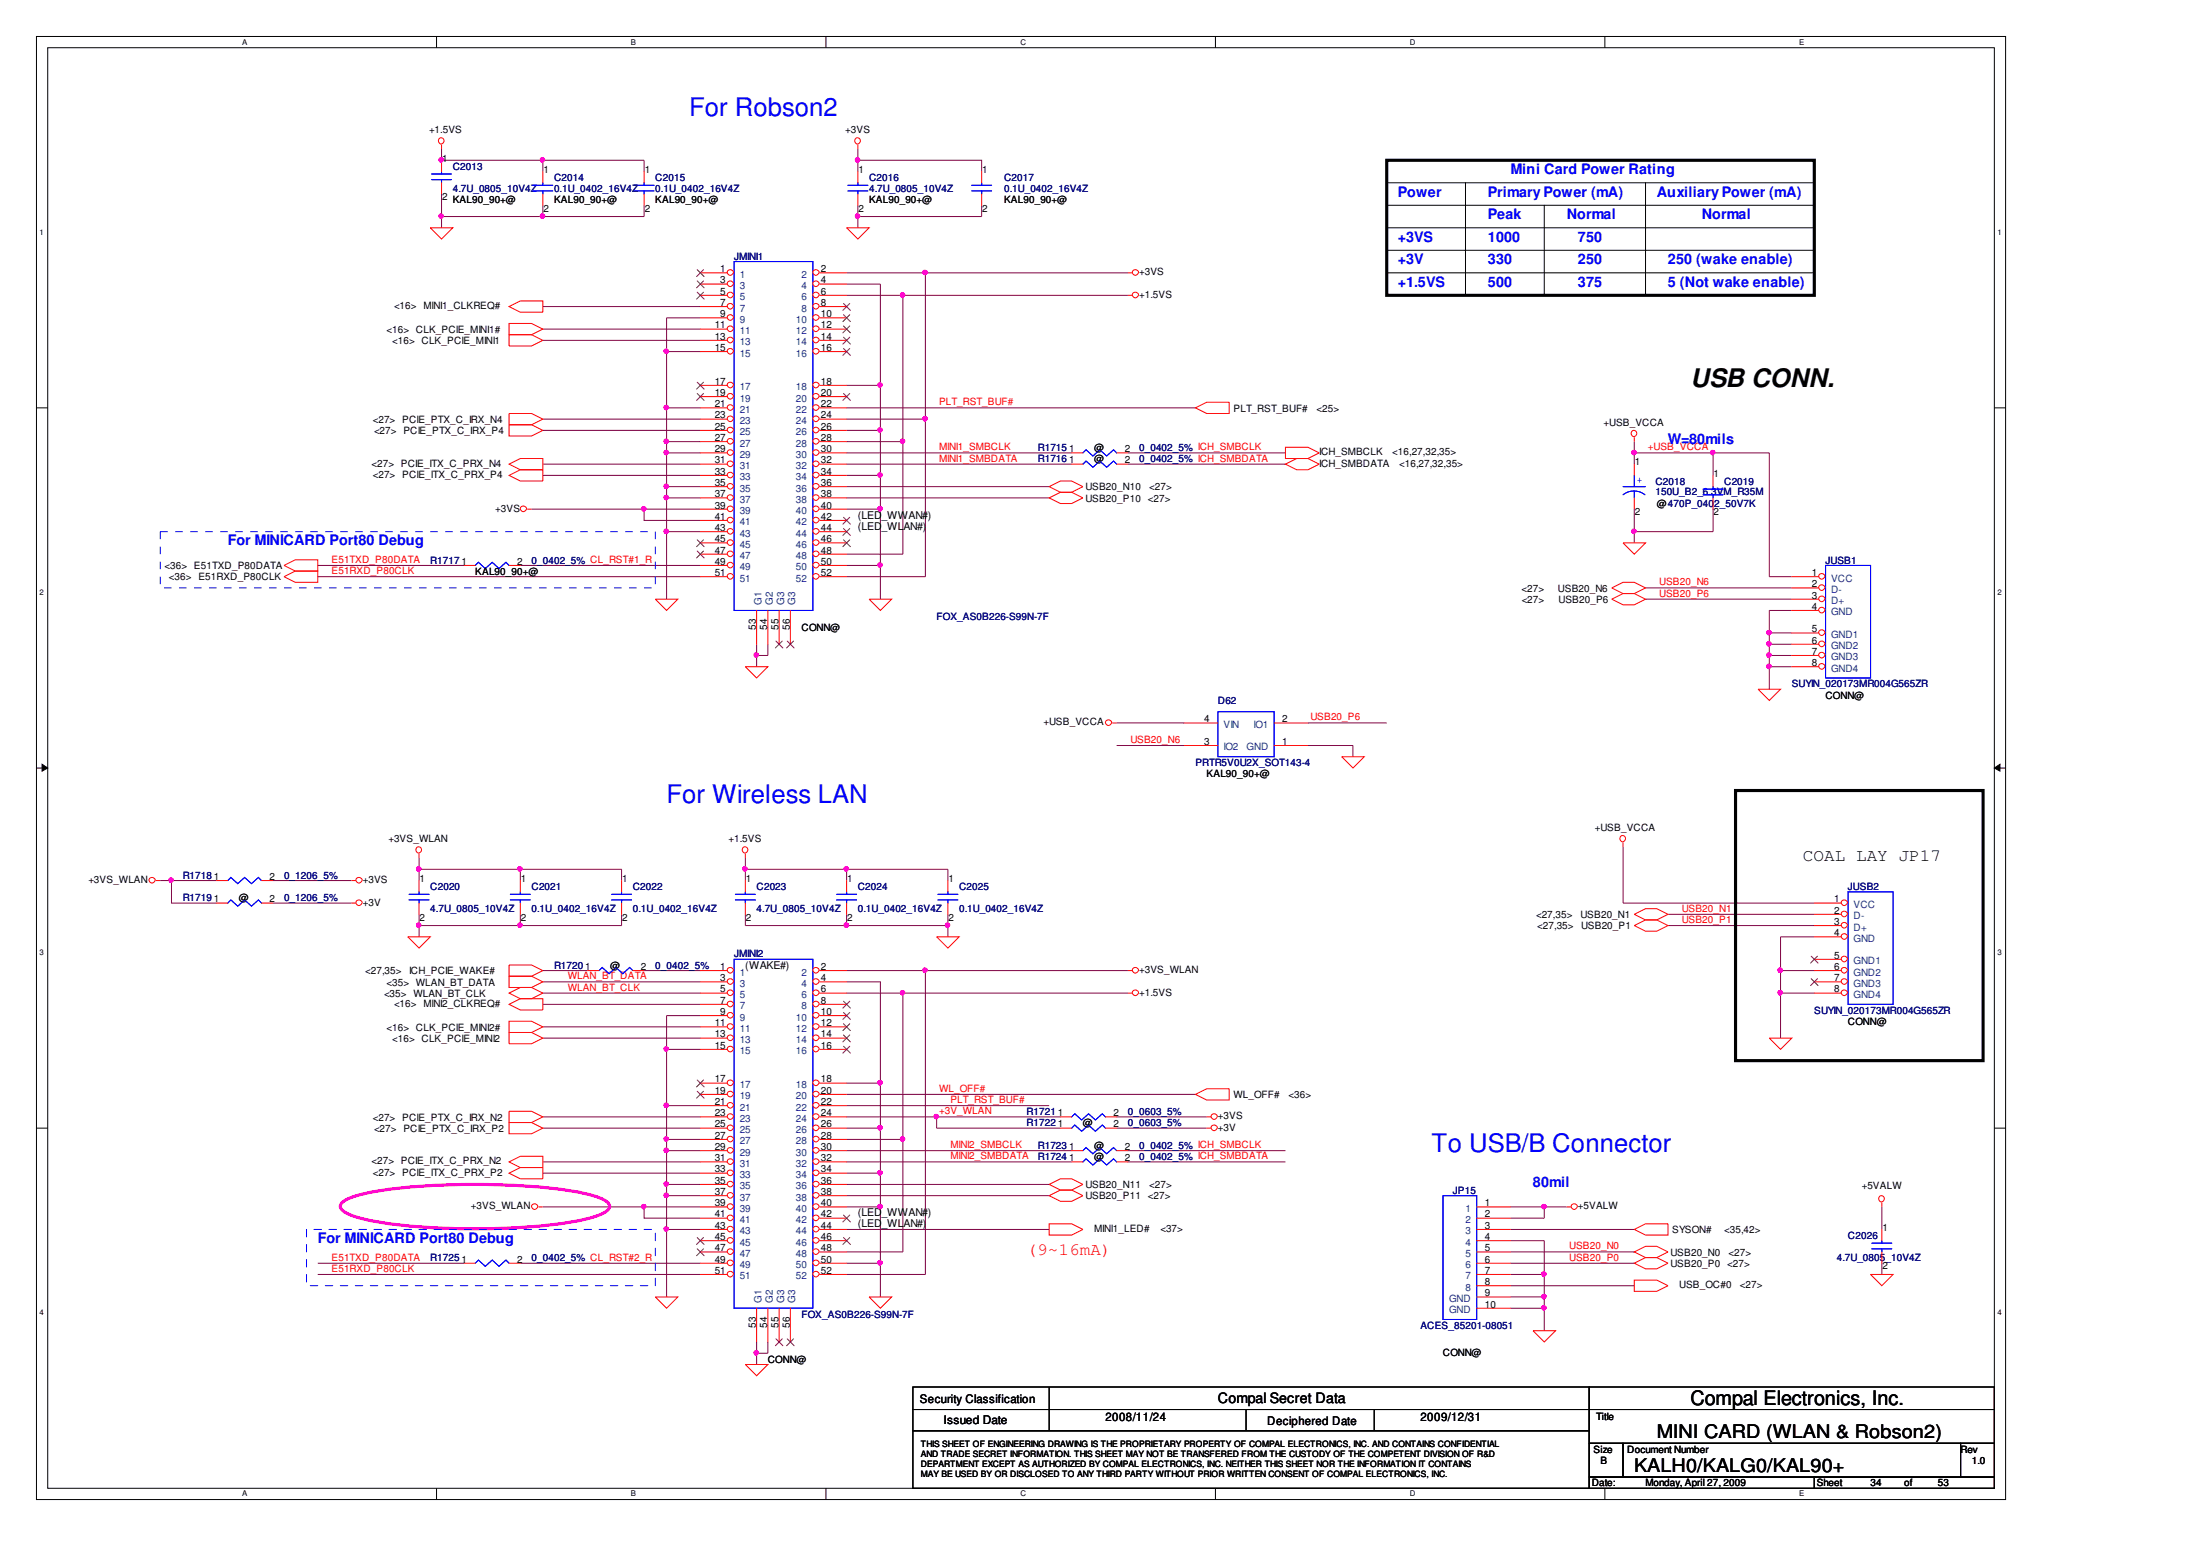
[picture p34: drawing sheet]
<svg xmlns="http://www.w3.org/2000/svg" width="297mm" height="210mm" viewBox="0 0 297 210" stroke-linecap="round" stroke-linejoin="round" font-family="sans-serif">
<defs><g id="words">
<g font-size="3.5" fill="#00f">
<text x="93.3" y="15.8">For Robson2</text>
<text x="90.3" y="108.7">For Wireless LAN</text>
<text x="193.9" y="156">To USB/B Connector</text>
</g>
<text font-size="3.5" x="229" y="52.4">USB CONN.</text>
<text font-size="2.7" x="229" y="190.3">Compal Electronics, Inc.</text>
<g font-size="2.5">
<text x="224.4" y="194.8">MINI CARD (WLAN &amp; Robson2)</text>
<text x="221.3" y="199.3">KALH0/KALG0/KAL90+</text>
</g>
<text font-size="2.4" x="244.2" y="116.6">COAL LAY JP17</text>
<text font-size="2.4" fill="#f00" x="139.1" y="170">(9~16mA)</text>
<g font-size="1.9" fill="#00f">
<text x="204.6" y="23.6">Mini Card Power Rating</text>
<text x="189.3" y="26.6">Power</text>
<text x="201.5" y="26.6">Primary Power (mA)</text>
<text x="201.5" y="29.7">Peak</text>
<text x="212.2" y="29.7">Normal</text>
<text x="224.4" y="26.6">Auxiliary Power (mA)</text>
<text x="230.5" y="29.7">Normal</text>
<text x="189.3" y="32.7">+3VS</text>
<text x="189.3" y="35.8">+3V</text>
<text x="201.5" y="32.7">1000</text>
<text x="201.5" y="35.8">330</text>
<text x="213.7" y="32.7">750</text>
<text x="213.7" y="35.8">250</text>
<text x="225.9" y="35.8">250 (wake enable)</text>
<text x="189.3" y="38.8">+1.5VS</text>
<text x="201.5" y="38.8">500</text>
<text x="213.7" y="38.8">375</text>
<text x="225.9" y="38.8">5 (Not wake enable)</text>
<text x="225.9" y="60.1">W=80mils</text>
<text x="30.8" y="73.9">For MINICARD Port80 Debug</text>
<text x="207.6" y="160.7">80mil</text>
<text x="43" y="168.3">For MINICARD Port80 Debug</text>
</g>
<text font-size="1.9" x="165" y="190">Compal Secret Data</text>
<g font-size="1.6">
<text x="124.6" y="189.9">Security Classification</text>
<text x="127.8" y="192.8">Issued Date</text>
<text x="149.7" y="192.4">2008/11/24</text>
<text x="171.6" y="193">Deciphered Date</text>
<text x="192.4" y="192.4">2009/12/31</text>
</g>
<g font-size="1.4">
<text x="58.1" y="18.1">+1.5VS</text>
<text x="59.9" y="21.9">1</text>
<text x="73.6" y="23.4">1</text>
<text x="87.3" y="23.4">1</text>
<text x="114.5" y="18.1">+3VS</text>
<text x="116.3" y="23.4">1</text>
<text x="133" y="23.4">1</text>
<text x="59.9" y="27.1">2</text>
<text x="61.3" y="27.5">KAL90_90+@</text>
<text x="73.6" y="28.6">2</text>
<text x="75" y="27.5">KAL90_90+@</text>
<text x="87.3" y="28.6">2</text>
<text x="88.8" y="27.5">KAL90_90+@</text>
<text x="116.3" y="28.6">2</text>
<text x="117.7" y="27.5">KAL90_90+@</text>
<text x="133" y="28.6">2</text>
<text x="136" y="27.5">KAL90_90+@</text>
<text x="53.4" y="41.9">&lt;16&gt; MINI1_CLKREQ#</text>
<text x="97.6" y="38.4">3</text>
<text x="97.6" y="39.9">5</text>
<text x="97.6" y="41.4">7</text>
<text x="97.6" y="36.9">1</text>
<text x="111.2" y="38.4">4</text>
<text x="111.2" y="39.9">6</text>
<text x="111.2" y="41.4">8</text>
<text x="111.2" y="36.9">2</text>
<text x="154.3" y="40.3">+1.5VS</text>
<text x="154.3" y="37.3">+3VS</text>
<text x="52.4" y="45.1">&lt;16&gt; CLK_PCIE_MINI1#</text>
<text x="53.1" y="46.6">&lt;16&gt; CLK_PCIE_MINI1</text>
<text x="96.8" y="44.5">11</text>
<text x="96.8" y="46">13</text>
<text x="96.8" y="47.5">15</text>
<text x="97.6" y="43">9</text>
<text x="111.2" y="43">10</text>
<text x="111.2" y="44.5">12</text>
<text x="111.2" y="46">14</text>
<text x="111.2" y="47.5">16</text>
<text x="96.8" y="52.1">17</text>
<text x="96.8" y="53.6">19</text>
<text x="111.2" y="52.1">18</text>
<text x="111.2" y="53.6">20</text>
<text x="50.5" y="57.3">&lt;27&gt; PCIE_PTX_C_IRX_N4</text>
<text x="50.7" y="58.8">&lt;27&gt; PCIE_PTX_C_IRX_P4</text>
<text x="96.8" y="55.1">21</text>
<text x="96.8" y="56.7">23</text>
<text x="96.8" y="58.2">25</text>
<text x="96.8" y="59.7">27</text>
<text x="111.2" y="55.1">22</text>
<text x="111.2" y="56.7">24</text>
<text x="111.2" y="58.2">26</text>
<text x="111.2" y="59.7">28</text>
<text x="167.1" y="55.7">PLT_RST_BUF#</text>
<text x="178.3" y="55.7">&lt;25&gt;</text>
<text x="217.2" y="57.7">+USB_VCCA</text>
<text x="50.3" y="63.2">&lt;27&gt; PCIE_ITX_C_PRX_N4</text>
<text x="50.5" y="64.7">&lt;27&gt; PCIE_ITX_C_PRX_P4</text>
<text x="96.8" y="61.2">29</text>
<text x="96.8" y="62.8">31</text>
<text x="96.8" y="64.3">33</text>
<text x="96.8" y="65.8">35</text>
<text x="111.2" y="61.2">30</text>
<text x="111.2" y="62.8">32</text>
<text x="111.2" y="64.3">34</text>
<text x="111.2" y="65.8">36</text>
<text x="144.8" y="61.2">1</text>
<text x="144.8" y="62.8">1</text>
<text x="148.2" y="61.1">@</text>
<text x="148.2" y="62.6">@</text>
<text x="152.3" y="61.2">2</text>
<text x="152.3" y="62.8">2</text>
<text x="178.7" y="63.2">ICH_SMBDATA</text>
<text x="178.7" y="61.7">ICH_SMBCLK</text>
<text x="188.6" y="61.7">&lt;16,27,32,35&gt;</text>
<text x="189.5" y="63.2">&lt;16,27,32,35&gt;</text>
<text x="221.4" y="63">1</text>
<text x="232.1" y="64.5">1</text>
<text x="67.1" y="69.3">+3VS</text>
<text x="96.8" y="67.3">37</text>
<text x="96.8" y="68.9">39</text>
<text x="96.8" y="70.4">41</text>
<text x="96.8" y="71.9">43</text>
<text x="111.2" y="67.3">38</text>
<text x="111.2" y="68.9">40</text>
<text x="111.2" y="70.4">42</text>
<text x="111.2" y="71.9">44</text>
<text x="116.2" y="71.7">(LED_WLAN#)</text>
<text x="116.2" y="70.2">(LED_WWAN#)</text>
<text x="147" y="66.4">USB20_N10</text>
<text x="147" y="67.9">USB20_P10 &lt;27&gt;</text>
<text x="155.6" y="66.4">&lt;27&gt;</text>
<text x="221.4" y="69.8">2</text>
<text x="224.4" y="68.7">@470P_0402_50V7K</text>
<text x="232.1" y="69.8">2</text>
<text x="22.3" y="77.1">&lt;36&gt; E51TXD_P80DATA</text>
<text x="62.5" y="76.5">1</text>
<text x="64.4" y="77.8">KAL90_90+@</text>
<text x="70" y="76.5">2</text>
<text x="96.8" y="73.4">45</text>
<text x="96.8" y="75">47</text>
<text x="96.8" y="76.5">49</text>
<text x="111.2" y="73.4">46</text>
<text x="111.2" y="75">48</text>
<text x="111.2" y="76.5">50</text>
<text x="22.9" y="78.6">&lt;36&gt; E51RXD_P80CLK</text>
<text x="96.8" y="78">51</text>
<text x="111.2" y="78">52</text>
<text x="206.1" y="80.1">&lt;27&gt;</text>
<text x="206.1" y="81.6">&lt;27&gt;</text>
<text x="211" y="80.1">USB20_N6</text>
<text x="211.1" y="81.6">USB20_P6</text>
<text x="245.4" y="78">1</text>
<text x="245.4" y="79.5">2</text>
<text x="245.4" y="81.1">3</text>
<text x="245.4" y="82.6">4</text>
<text x="102.4" y="85.3" transform="rotate(-90 102.4 85.3)">53</text>
<text x="103.9" y="85.3" transform="rotate(-90 103.9 85.3)">54</text>
<text x="105.4" y="85.3" transform="rotate(-90 105.4 85.3)">55</text>
<text x="107" y="85.3" transform="rotate(-90 107 85.3)">56</text>
<text x="108.6" y="85.5">CONN@</text>
<text x="245.4" y="85.6">5</text>
<text x="245.4" y="87.2">6</text>
<text x="245.4" y="88.7">7</text>
<text x="245.4" y="90.2">8</text>
<text x="247.3" y="94.6">CONN@</text>
<text x="141.3" y="98.2">+USB_VCCA</text>
<text x="163.1" y="100.9">3</text>
<text x="163.1" y="97.8">4</text>
<text x="173.7" y="100.9">1</text>
<text x="173.7" y="97.8">2</text>
<text x="163.4" y="105.3">KAL90_90+@</text>
<text x="216" y="112.6">+USB_VCCA</text>
<text x="12" y="119.6">+3VS_WLAN</text>
<text x="29" y="119.2">1</text>
<text x="36.5" y="119.2">2</text>
<text x="49.1" y="119.6">+3VS</text>
<text x="52.6" y="114.1">+3VS_WLAN</text>
<text x="56.8" y="119.4">1</text>
<text x="70.6" y="119.4">1</text>
<text x="84.3" y="119.4">1</text>
<text x="98.7" y="114.1">+1.5VS</text>
<text x="101" y="119.4">1</text>
<text x="114.8" y="119.4">1</text>
<text x="128.5" y="119.4">1</text>
<text x="29" y="122.2">1</text>
<text x="32.4" y="122">@</text>
<text x="36.5" y="122.2">2</text>
<text x="49.1" y="122.6">+3V</text>
<text x="56.8" y="124.7">2</text>
<text x="70.6" y="124.7">2</text>
<text x="84.3" y="124.7">2</text>
<text x="101" y="124.7">2</text>
<text x="114.8" y="124.7">2</text>
<text x="128.5" y="124.7">2</text>
<text x="208.1" y="124.3">&lt;27,35&gt;</text>
<text x="208.2" y="125.8">&lt;27,35&gt;</text>
<text x="214.1" y="124.3">USB20_N1</text>
<text x="214.2" y="125.8">USB20_P1</text>
<text x="248.4" y="122.2">1</text>
<text x="248.4" y="123.7">2</text>
<text x="248.4" y="125.3">3</text>
<text x="49.5" y="131.9">&lt;27,35&gt;</text>
<text x="55.4" y="131.9">ICH_PCIE_WAKE#</text>
<text x="79.3" y="131.3">1</text>
<text x="82.7" y="131.2">@</text>
<text x="86.8" y="131.3">2</text>
<text x="97.6" y="131.3">1</text>
<text x="101" y="131.2">(WAKE#)</text>
<text x="111.2" y="131.3">2</text>
<text x="154.3" y="131.8">+3VS_WLAN</text>
<text x="248.4" y="126.8">4</text>
<text x="248.4" y="129.8">5</text>
<text x="248.4" y="131.3">6</text>
<text x="52" y="135">&lt;35&gt; WLAN_BT_CLK</text>
<text x="52.4" y="133.5">&lt;35&gt; WLAN_BT_DATA</text>
<text x="53.4" y="136.3">&lt;16&gt; MINI2_CLKREQ#</text>
<text x="97.6" y="132.9">3</text>
<text x="97.6" y="134.4">5</text>
<text x="97.6" y="135.9">7</text>
<text x="97.6" y="137.4">9</text>
<text x="111.2" y="132.9">4</text>
<text x="111.2" y="134.4">6</text>
<text x="111.2" y="135.9">8</text>
<text x="111.2" y="137.4">10</text>
<text x="154.3" y="134.8">+1.5VS</text>
<text x="248.4" y="132.9">7</text>
<text x="248.4" y="134.4">8</text>
<text x="52.4" y="139.6">&lt;16&gt; CLK_PCIE_MINI2#</text>
<text x="53.1" y="141.1">&lt;16&gt; CLK_PCIE_MINI2</text>
<text x="96.8" y="139">11</text>
<text x="96.8" y="140.5">13</text>
<text x="96.8" y="142">15</text>
<text x="111.2" y="139">12</text>
<text x="111.2" y="140.5">14</text>
<text x="111.2" y="142">16</text>
<text x="250.3" y="138.8">CONN@</text>
<text x="96.8" y="146.6">17</text>
<text x="96.8" y="148.1">19</text>
<text x="96.8" y="149.6">21</text>
<text x="111.2" y="146.6">18</text>
<text x="111.2" y="148.1">20</text>
<text x="111.2" y="149.6">22</text>
<text x="167.1" y="148.7">WL_OFF#</text>
<text x="174.5" y="148.7">&lt;36&gt;</text>
<text x="50.5" y="151.8">&lt;27&gt; PCIE_PTX_C_IRX_N2</text>
<text x="50.7" y="153.3">&lt;27&gt; PCIE_PTX_C_IRX_P2</text>
<text x="96.8" y="151.2">23</text>
<text x="96.8" y="152.7">25</text>
<text x="96.8" y="154.2">27</text>
<text x="96.8" y="155.7">29</text>
<text x="111.2" y="151.2">24</text>
<text x="111.2" y="152.7">26</text>
<text x="111.2" y="154.2">28</text>
<text x="111.2" y="155.7">30</text>
<text x="143.3" y="152.7">1</text>
<text x="143.3" y="151.2">1</text>
<text x="144.8" y="155.7">1</text>
<text x="146.7" y="152.5">@</text>
<text x="148.2" y="155.6">@</text>
<text x="150.8" y="152.7">2</text>
<text x="150.8" y="151.2">2</text>
<text x="152.3" y="155.7">2</text>
<text x="165" y="151.6">+3VS</text>
<text x="165" y="153.1">+3V</text>
<text x="50.3" y="157.7">&lt;27&gt; PCIE_ITX_C_PRX_N2</text>
<text x="50.5" y="159.2">&lt;27&gt; PCIE_ITX_C_PRX_P2</text>
<text x="96.8" y="157.3">31</text>
<text x="96.8" y="158.8">33</text>
<text x="96.8" y="160.3">35</text>
<text x="96.8" y="161.8">37</text>
<text x="111.2" y="157.3">32</text>
<text x="111.2" y="158.8">34</text>
<text x="111.2" y="160.3">36</text>
<text x="111.2" y="161.8">38</text>
<text x="144.8" y="157.3">1</text>
<text x="147" y="160.9">USB20_N11</text>
<text x="148.2" y="157.1">@</text>
<text x="152.3" y="157.3">2</text>
<text x="155.6" y="160.9">&lt;27&gt;</text>
<text x="252.2" y="161.1">+5VALW</text>
<text x="63.8" y="163.8">+3VS_WLAN</text>
<text x="96.8" y="163.4">39</text>
<text x="96.8" y="164.9">41</text>
<text x="96.8" y="166.4">43</text>
<text x="96.8" y="167.9">45</text>
<text x="111.2" y="163.4">40</text>
<text x="111.2" y="164.9">42</text>
<text x="111.2" y="166.4">44</text>
<text x="111.2" y="167.9">46</text>
<text x="116.2" y="166.2">(LED_WLAN#)</text>
<text x="116.2" y="164.7">(LED_WWAN#)</text>
<text x="147" y="162.4">USB20_P11 &lt;27&gt;</text>
<text x="148.2" y="166.8">MINI1_LED#</text>
<text x="157.2" y="166.8">&lt;37&gt;</text>
<text x="201.1" y="163.4">1</text>
<text x="201.1" y="164.9">2</text>
<text x="201.1" y="166.4">3</text>
<text x="201.1" y="167.9">4</text>
<text x="213.7" y="163.8">+5VALW</text>
<text x="226.5" y="167">SYSON#</text>
<text x="233.5" y="167">&lt;35,42&gt;</text>
<text x="255" y="166.7">1</text>
<text x="62.5" y="171">1</text>
<text x="70" y="171">2</text>
<text x="96.8" y="169.4">47</text>
<text x="96.8" y="171">49</text>
<text x="96.8" y="172.5">51</text>
<text x="111.2" y="169.4">48</text>
<text x="111.2" y="171">50</text>
<text x="111.2" y="172.5">52</text>
<text x="201.1" y="169.4">5</text>
<text x="201.1" y="171">6</text>
<text x="201.1" y="172.5">7</text>
<text x="226.3" y="170">USB20_N0</text>
<text x="226.3" y="171.6">USB20_P0 &lt;27&gt;</text>
<text x="234.1" y="170">&lt;27&gt;</text>
<text x="255" y="171.9">2</text>
<text x="102.4" y="179.8" transform="rotate(-90 102.4 179.8)">53</text>
<text x="103.9" y="179.8" transform="rotate(-90 103.9 179.8)">54</text>
<text x="105.4" y="179.8" transform="rotate(-90 105.4 179.8)">55</text>
<text x="107" y="179.8" transform="rotate(-90 107 179.8)">56</text>
<text x="201.1" y="175.5">9</text>
<text x="201.1" y="177.1">10</text>
<text x="201.1" y="174">8</text>
<text x="227.4" y="174.4">USB_OC#0</text>
<text x="235.7" y="174.4">&lt;27&gt;</text>
<text x="104" y="184.5">CONN@</text>
<text x="195.4" y="183.6">CONN@</text>
<text x="215.8" y="196.7">Size</text>
<text x="216.2" y="192.3">Title</text>
<text x="220.4" y="196.7">Document Number</text>
<text x="265.5" y="196.7">Rev</text>
<text x="215.6" y="201.3">Date:</text>
<text x="216.8" y="198.2">B</text>
<text x="222.9" y="201.3">Monday, April 27, 2009</text>
<text x="246.1" y="201.3">Sheet</text>
<text x="253.4" y="201.3">34</text>
<text x="257.9" y="201.3">of</text>
<text x="262.5" y="201.3">53</text>
<text x="267.1" y="198.2">1.0</text>
</g>
<g font-size="1.4" fill="#00007f">
<text x="61.3" y="23">C2013</text>
<text x="61.3" y="26">4.7U_0805_10V4Z</text>
<text x="75" y="24.5">C2014</text>
<text x="75" y="26">0.1U_0402_16V4Z</text>
<text x="88.8" y="24.5">C2015</text>
<text x="88.8" y="26">0.1U_0402_16V4Z</text>
<text x="117.7" y="24.5">C2016</text>
<text x="117.7" y="26">4.7U_0805_10V4Z</text>
<text x="136" y="24.5">C2017</text>
<text x="136" y="26">0.1U_0402_16V4Z</text>
<text x="99.4" y="35.2">JMINI1</text>
<text x="140.6" y="61.1">R1715</text>
<text x="140.6" y="62.6">R1716</text>
<text x="154.3" y="61.1">0_0402_5% ICH_SMBCLK</text>
<text x="154.3" y="62.6">0_0402_5% ICH_SMBDATA</text>
<text x="224.2" y="65.6">C2018</text>
<text x="233.5" y="65.6">C2019</text>
<text x="224.2" y="67">150U_B2_6.3VM_R35M</text>
<text x="58.3" y="76.3">R1717</text>
<text x="72" y="76.3">0_0402_5% CL_RST#1_R</text>
<text x="247.3" y="76.3">JUSB1</text>
<text x="126.9" y="83.9">FOX_AS0B226-S99N-7F</text>
<text x="165" y="95.4">D62</text>
<text x="242.7" y="93.1">SUYIN_020173MR004G565ZR</text>
<text x="161.9" y="103.7">PRTR5V0U2X_SOT143-4</text>
<text x="24.8" y="119">R1718</text>
<text x="38.5" y="119">0_1206_5%</text>
<text x="24.8" y="122">R1719</text>
<text x="38.5" y="122">0_1206_5%</text>
<text x="58.3" y="120.5">C2020</text>
<text x="58.3" y="123.6">4.7U_0805_10V4Z</text>
<text x="72" y="120.5">C2021</text>
<text x="72" y="123.6">0.1U_0402_16V4Z</text>
<text x="85.7" y="120.5">C2022</text>
<text x="85.7" y="123.6">0.1U_0402_16V4Z</text>
<text x="102.5" y="120.5">C2023</text>
<text x="102.5" y="123.6">4.7U_0805_10V4Z</text>
<text x="116.2" y="120.5">C2024</text>
<text x="116.2" y="123.6">0.1U_0402_16V4Z</text>
<text x="129.9" y="120.5">C2025</text>
<text x="129.9" y="123.6">0.1U_0402_16V4Z</text>
<text x="250.3" y="120.5">JUSB2</text>
<text x="75" y="131.2">R1720</text>
<text x="88.8" y="131.2">0_0402_5%</text>
<text x="99.4" y="129.7">JMINI2</text>
<text x="245.7" y="137.3">SUYIN_020173MR004G565ZR</text>
<text x="139.1" y="152.5">R1722</text>
<text x="139.1" y="151">R1721</text>
<text x="140.6" y="155.6">R1723</text>
<text x="152.8" y="152.5">0_0603_5%</text>
<text x="152.8" y="151">0_0603_5%</text>
<text x="154.3" y="155.6">0_0402_5% ICH_SMBCLK</text>
<text x="140.6" y="157.1">R1724</text>
<text x="154.3" y="157.1">0_0402_5% ICH_SMBDATA</text>
<text x="196.8" y="161.7">JP15</text>
<text x="250.3" y="167.8">C2026</text>
<text x="58.3" y="170.8">R1725</text>
<text x="72" y="170.8">0_0402_5% CL_RST#2_R</text>
<text x="248.8" y="170.8">4.7U_0805_10V4Z</text>
<text x="108.6" y="178.4">FOX_AS0B226-S99N-7F</text>
<text x="192.4" y="179.9">ACES_85201-08051</text>
</g>
<g font-size="1.4" fill="#003f7f">
<text x="100.2" y="39.1">3</text>
<text x="100.2" y="40.7">5</text>
<text x="100.2" y="37.6">1</text>
<text x="108.6" y="39.1">4</text>
<text x="108.6" y="40.7">6</text>
<text x="108.6" y="37.6">2</text>
<text x="100.2" y="42.2">7</text>
<text x="100.2" y="43.7">9</text>
<text x="100.2" y="45.2">11</text>
<text x="100.2" y="46.8">13</text>
<text x="107.8" y="43.7">10</text>
<text x="107.8" y="45.2">12</text>
<text x="107.8" y="46.8">14</text>
<text x="108.6" y="42.2">8</text>
<text x="100.2" y="48.3">15</text>
<text x="100.2" y="52.9">17</text>
<text x="107.8" y="48.3">16</text>
<text x="107.8" y="52.9">18</text>
<text x="100.2" y="54.4">19</text>
<text x="100.2" y="55.9">21</text>
<text x="100.2" y="57.4">23</text>
<text x="100.2" y="59">25</text>
<text x="107.8" y="54.4">20</text>
<text x="107.8" y="55.9">22</text>
<text x="107.8" y="57.4">24</text>
<text x="107.8" y="59">26</text>
<text x="100.2" y="60.5">27</text>
<text x="100.2" y="62">29</text>
<text x="100.2" y="63.5">31</text>
<text x="100.2" y="65.1">33</text>
<text x="107.8" y="60.5">28</text>
<text x="107.8" y="62">30</text>
<text x="107.8" y="63.5">32</text>
<text x="107.8" y="65.1">34</text>
<text x="100.2" y="66.6">35</text>
<text x="100.2" y="68.1">37</text>
<text x="100.2" y="69.6">39</text>
<text x="100.2" y="71.1">41</text>
<text x="107.8" y="66.6">36</text>
<text x="107.8" y="68.1">38</text>
<text x="107.8" y="69.6">40</text>
<text x="107.8" y="71.1">42</text>
<text x="100.2" y="72.7">43</text>
<text x="100.2" y="74.2">45</text>
<text x="100.2" y="75.7">47</text>
<text x="100.2" y="77.2">49</text>
<text x="107.8" y="72.7">44</text>
<text x="107.8" y="74.2">46</text>
<text x="107.8" y="75.7">48</text>
<text x="107.8" y="77.2">50</text>
<text x="100.2" y="78.8">51</text>
<text x="103.2" y="81.9" transform="rotate(-90 103.2 81.9)">G1</text>
<text x="104.7" y="81.9" transform="rotate(-90 104.7 81.9)">G2</text>
<text x="106.2" y="81.9" transform="rotate(-90 106.2 81.9)">G3</text>
<text x="107.7" y="81.9" transform="rotate(-90 107.7 81.9)">G3</text>
<text x="107.8" y="78.8">52</text>
<text x="248" y="78.8">VCC</text>
<text x="248" y="80.3">D-</text>
<text x="248" y="81.8">D+</text>
<text x="248" y="83.3">GND</text>
<text x="248" y="86.4">GND1</text>
<text x="248" y="87.9">GND2</text>
<text x="248" y="89.4">GND3</text>
<text x="248" y="91">GND4</text>
<text x="165.7" y="101.6">IO2</text>
<text x="165.7" y="98.6">VIN</text>
<text x="168.9" y="101.6">GND</text>
<text x="169.8" y="98.6">IO1</text>
<text x="251.1" y="123">VCC</text>
<text x="251.1" y="124.5">D-</text>
<text x="251.1" y="126">D+</text>
<text x="251.1" y="127.5">GND</text>
<text x="251.1" y="130.6">GND1</text>
<text x="100.2" y="133.6">3</text>
<text x="100.2" y="135.2">5</text>
<text x="100.2" y="136.7">7</text>
<text x="100.2" y="132.1">1</text>
<text x="108.6" y="133.6">4</text>
<text x="108.6" y="135.2">6</text>
<text x="108.6" y="136.7">8</text>
<text x="108.6" y="132.1">2</text>
<text x="251.1" y="132.1">GND2</text>
<text x="251.1" y="133.6">GND3</text>
<text x="251.1" y="135.2">GND4</text>
<text x="100.2" y="138.2">9</text>
<text x="100.2" y="139.7">11</text>
<text x="100.2" y="141.3">13</text>
<text x="100.2" y="142.8">15</text>
<text x="107.8" y="138.2">10</text>
<text x="107.8" y="139.7">12</text>
<text x="107.8" y="141.3">14</text>
<text x="107.8" y="142.8">16</text>
<text x="100.2" y="147.3">17</text>
<text x="100.2" y="148.9">19</text>
<text x="107.8" y="147.3">18</text>
<text x="107.8" y="148.9">20</text>
<text x="100.2" y="150.4">21</text>
<text x="100.2" y="151.9">23</text>
<text x="100.2" y="153.4">25</text>
<text x="100.2" y="155">27</text>
<text x="107.8" y="150.4">22</text>
<text x="107.8" y="151.9">24</text>
<text x="107.8" y="153.4">26</text>
<text x="107.8" y="155">28</text>
<text x="100.2" y="156.5">29</text>
<text x="100.2" y="158">31</text>
<text x="100.2" y="159.5">33</text>
<text x="100.2" y="161.1">35</text>
<text x="107.8" y="156.5">30</text>
<text x="107.8" y="158">32</text>
<text x="107.8" y="159.5">34</text>
<text x="107.8" y="161.1">36</text>
<text x="100.2" y="162.6">37</text>
<text x="100.2" y="164.1">39</text>
<text x="100.2" y="165.6">41</text>
<text x="100.2" y="167.2">43</text>
<text x="107.8" y="162.6">38</text>
<text x="107.8" y="164.1">40</text>
<text x="107.8" y="165.6">42</text>
<text x="107.8" y="167.2">44</text>
<text x="198.5" y="164.1">1</text>
<text x="198.5" y="165.6">2</text>
<text x="198.5" y="167.2">3</text>
<text x="100.2" y="168.7">45</text>
<text x="100.2" y="170.2">47</text>
<text x="100.2" y="171.7">49</text>
<text x="100.2" y="173.3">51</text>
<text x="107.8" y="168.7">46</text>
<text x="107.8" y="170.2">48</text>
<text x="107.8" y="171.7">50</text>
<text x="107.8" y="173.3">52</text>
<text x="198.5" y="168.7">4</text>
<text x="198.5" y="170.2">5</text>
<text x="198.5" y="171.7">6</text>
<text x="198.5" y="173.3">7</text>
<text x="103.2" y="176.4" transform="rotate(-90 103.2 176.4)">G1</text>
<text x="104.7" y="176.4" transform="rotate(-90 104.7 176.4)">G2</text>
<text x="106.2" y="176.4" transform="rotate(-90 106.2 176.4)">G3</text>
<text x="107.7" y="176.4" transform="rotate(-90 107.7 176.4)">G3</text>
<text x="196.3" y="176.3">GND</text>
<text x="196.3" y="177.8">GND</text>
<text x="198.5" y="174.8">8</text>
</g>
<g font-size="1.4" fill="#f00">
<text x="127.2" y="54.9">PLT_RST_BUF#</text>
<text x="127.2" y="61">MINI1_SMBCLK</text>
<text x="127.2" y="62.5">MINI1_SMBDATA</text>
<text x="223.2" y="61">+USB_VCCA</text>
<text x="44.9" y="77.8">E51RXD_P80CLK</text>
<text x="44.9" y="76.2">E51TXD_P80DATA</text>
<text x="224.7" y="80.8">USB20_P6</text>
<text x="224.7" y="79.3">USB20_N6</text>
<text x="153.1" y="100.6">USB20_N6</text>
<text x="177.5" y="97.6">USB20_P6</text>
<text x="227.8" y="125">USB20_P1</text>
<text x="227.8" y="123.5">USB20_N1</text>
<text x="76.9" y="134.1">WLAN_BT_CLK</text>
<text x="76.9" y="132.6">WLAN_BT_DATA</text>
<text x="127.2" y="147.9">WL_OFF#</text>
<text x="128.7" y="149.4">PLT_RST_BUF#</text>
<text x="127.2" y="150.9">+3V_WLAN</text>
<text x="128.7" y="155.5">MINI2_SMBCLK</text>
<text x="128.7" y="157">MINI2_SMBDATA</text>
<text x="44.9" y="172.2">E51RXD_P80CLK</text>
<text x="44.9" y="170.7">E51TXD_P80DATA</text>
<text x="212.5" y="169.2">USB20_N0</text>
<text x="212.5" y="170.7">USB20_P0</text>
</g>
<text font-size="1.4" fill="#00f" x="221.8" y="65.4">+</text>
<g font-size="1.2">
<text x="124.7" y="195.9">THIS SHEET OF ENGINEERING DRAWING IS THE PROPRIETARY PROPERTY OF COMPAL ELECTRONICS, INC. AND CONTAINS CONFIDENTIAL</text>
<text x="124.7" y="197.3">AND TRADE SECRET INFORMATION. THIS SHEET MAY NOT BE TRANSFERED FROM THE CUSTODY OF THE COMPETENT DIVISION OF R&amp;D</text>
<text x="124.7" y="198.7">DEPARTMENT EXCEPT AS AUTHORIZED BY COMPAL ELECTRONICS, INC. NEITHER THIS SHEET NOR THE INFORMATION IT CONTAINS</text>
<text x="124.7" y="200">MAY BE USED BY OR DISCLOSED TO ANY THIRD PARTY WITHOUT PRIOR WRITTEN CONSENT OF COMPAL ELECTRONICS, INC.</text>
</g>
<g font-size="1.1">
<text x="32.8" y="6">A</text>
<text x="85.5" y="6">B</text>
<text x="138.2" y="6">C</text>
<text x="191" y="6">D</text>
<text x="243.7" y="6">E</text>
<text x="5.4" y="31.8">1</text>
<text x="270.5" y="31.8">1</text>
<text x="5.4" y="80.5">2</text>
<text x="270.5" y="80.5">2</text>
<text x="5.4" y="129.3">3</text>
<text x="270.5" y="129.3">3</text>
<text x="5.4" y="178.1">4</text>
<text x="270.5" y="178.1">4</text>
<text x="32.8" y="202.6">A</text>
<text x="85.5" y="202.6">B</text>
<text x="138.2" y="202.6">C</text>
<text x="191" y="202.6">D</text>
<text x="243.7" y="202.6">E</text>
</g>
</g></defs>
<path d="M4.9 4.9h266.8v198.2h-266.8zM6.5 6.5h263.6v195h-263.6z" fill="none" stroke="#000" stroke-width=".14"/>
<g fill="#fff">
<path d="M32.8 5.1h.7v1.2h-.7z"/>
<path d="M32.8 201.7h.7v1.2h-.7z"/>
</g>
<path d="M59.1 4.9v1.6M59.1 201.5v1.6" fill="none" stroke="#000" stroke-width=".14"/>
<g fill="#fff">
<path d="M85.5 5.1h.6v1.2h-.6z"/>
<path d="M85.5 201.7h.6v1.2h-.6z"/>
</g>
<path d="M111.9 4.9v1.6M111.9 201.5v1.6" fill="none" stroke="#000" stroke-width=".14"/>
<g fill="#fff">
<path d="M138.2 5.1h.6v1.2h-.6z"/>
<path d="M138.2 201.7h.6v1.2h-.6z"/>
</g>
<path d="M164.6 4.9v1.6M164.6 201.5v1.6" fill="none" stroke="#000" stroke-width=".14"/>
<g fill="#fff">
<path d="M191 5.1h.6v1.2h-.6z"/>
<path d="M191 201.7h.6v1.2h-.6z"/>
</g>
<path d="M217.4 4.9v1.6M217.4 201.5v1.6" fill="none" stroke="#000" stroke-width=".14"/>
<g fill="#fff">
<path d="M243.7 5.1h.5v1.2h-.5z"/>
<path d="M243.7 201.7h.5v1.2h-.5z"/>
<path d="M5.4 30.8h.5v1.2h-.5z"/>
<path d="M270.6 30.8h.5v1.2h-.5z"/>
<path d="M5.4 79.6h.5v1.2h-.5z"/>
<path d="M270.6 79.6h.5v1.2h-.5z"/>
</g>
<path d="M4.9 55.2h1.6M270.1 55.2h1.6" fill="none" stroke="#000" stroke-width=".14"/>
<g fill="#fff">
<path d="M5.4 128.4h.5v1.2h-.5z"/>
<path d="M270.6 128.4h.5v1.2h-.5z"/>
</g>
<path d="M4.9 104h1.6M5.7 103.5l.8 .5-.8 .4zM270.1 104h1.6M270.1 104l.8-.5v.9z" fill="none" stroke="#000" stroke-width=".14"/>
<path d="M5.7 103.5l.8 .5-.8 .4zM270.1 104l.8-.5v.9z" fill="#000"/>
<g fill="#fff">
<path d="M5.4 177.2h.5v1.1h-.5z"/>
<path d="M270.6 177.2h.5v1.1h-.5z"/>
</g>
<path d="M4.9 152.8h1.6M270.1 152.8h1.6" fill="none" stroke="#000" stroke-width=".14"/>
<path d="M114.7 38.5h4.5v13.7M90.3 43h4.6M90.3 72v9.1" fill="none" stroke="#7f003f" stroke-width=".14"/>
<circle cx="90.2" cy="71.9" r=".31" fill="#f0f"/>
<circle cx="90.2" cy="71.9" r=".31" fill="none" stroke="#f0f" stroke-width=".14"/>
<path d="M90.3 43v4.6h4.6M114.7 52.2h4.5v6.1" fill="none" stroke="#7f003f" stroke-width=".14"/>
<circle cx="119.2" cy="52.1" r=".31" fill="#f0f"/>
<circle cx="119.2" cy="52.1" r=".31" fill="none" stroke="#f0f" stroke-width=".14"/>
<path d="M90.3 47.6v7.6h4.6" fill="none" stroke="#7f003f" stroke-width=".14"/>
<circle cx="90.2" cy="47.6" r=".31" fill="#f0f"/>
<circle cx="90.2" cy="47.6" r=".31" fill="none" stroke="#f0f" stroke-width=".14"/>
<path d="M114.7 58.3h4.5v6.1" fill="none" stroke="#7f003f" stroke-width=".14"/>
<circle cx="119.2" cy="58.2" r=".31" fill="#f0f"/>
<circle cx="119.2" cy="58.2" r=".31" fill="none" stroke="#f0f" stroke-width=".14"/>
<path d="M90.3 55.2v4.6h4.6" fill="none" stroke="#7f003f" stroke-width=".14"/>
<circle cx="90.2" cy="55.2" r=".31" fill="#f0f"/>
<circle cx="90.2" cy="55.2" r=".31" fill="none" stroke="#f0f" stroke-width=".14"/>
<path d="M90.3 59.8v1.5h4.6" fill="none" stroke="#7f003f" stroke-width=".14"/>
<circle cx="90.2" cy="59.8" r=".31" fill="#f0f"/>
<circle cx="90.2" cy="59.8" r=".31" fill="none" stroke="#f0f" stroke-width=".14"/>
<path d="M90.3 61.3v4.6h4.6M114.7 64.4h4.5" fill="none" stroke="#7f003f" stroke-width=".14"/>
<circle cx="90.2" cy="61.3" r=".31" fill="#f0f"/>
<circle cx="90.2" cy="61.3" r=".31" fill="none" stroke="#f0f" stroke-width=".14"/>
<path d="M125.3 56.8v21.3h-10.6M114.7 69h4.5M114.7 76.6h4.5" fill="none" stroke="#7f003f" stroke-width=".14"/>
<circle cx="125.3" cy="56.7" r=".31" fill="#f0f"/>
<circle cx="125.3" cy="56.7" r=".31" fill="none" stroke="#f0f" stroke-width=".14"/>
<path d="M114.7 40h7.6M73.5 44.6h21.4M73.5 46.1h21.4M114.7 59.8h7.6v15.2h-7.6M114.7 55.2h47.2" fill="none" stroke="#7f003f" stroke-width=".14"/>
<circle cx="122.2" cy="59.8" r=".31" fill="#f0f"/>
<circle cx="122.2" cy="59.8" r=".31" fill="none" stroke="#f0f" stroke-width=".14"/>
<path d="M114.7 36.9h10.6M122.3 40v19.8M119.2 64.4v4.6" fill="none" stroke="#7f003f" stroke-width=".14"/>
<circle cx="119.2" cy="64.3" r=".31" fill="#f0f"/>
<circle cx="119.2" cy="64.3" r=".31" fill="none" stroke="#f0f" stroke-width=".14"/>
<path d="M119.2 76.6v4.5" fill="none" stroke="#7f003f" stroke-width=".14"/>
<circle cx="119.2" cy="76.5" r=".31" fill="#f0f"/>
<circle cx="119.2" cy="76.5" r=".31" fill="none" stroke="#f0f" stroke-width=".14"/>
<path d="M119.2 69v7.6" fill="none" stroke="#7f003f" stroke-width=".14"/>
<circle cx="119.2" cy="68.9" r=".31" fill="#f0f"/>
<circle cx="119.2" cy="68.9" r=".31" fill="none" stroke="#f0f" stroke-width=".14"/>
<path d="M73.5 41.5h21.4M73.5 56.8h21.4M73.5 58.3h21.4M73.5 62.9h21.4M73.5 64.4h21.4M114.7 67.4h27.4M114.7 65.9h27.4M104 87.2v1.6h-1.5" fill="none" stroke="#7f003f" stroke-width=".14"/>
<circle cx="102.4" cy="88.7" r=".31" fill="#f0f"/>
<circle cx="102.4" cy="88.7" r=".31" fill="none" stroke="#f0f" stroke-width=".14"/>
<path d="M94.9 69h-7.7v1.5h7.7M102.5 88.8v1.5" fill="none" stroke="#7f003f" stroke-width=".14"/>
<circle cx="87.2" cy="68.9" r=".31" fill="#f0f"/>
<circle cx="87.2" cy="68.9" r=".31" fill="none" stroke="#f0f" stroke-width=".14"/>
<path d="M90.3 65.9v1.5h4.6" fill="none" stroke="#7f003f" stroke-width=".14"/>
<circle cx="90.2" cy="65.8" r=".31" fill="#f0f"/>
<circle cx="90.2" cy="65.8" r=".31" fill="none" stroke="#f0f" stroke-width=".14"/>
<path d="M90.3 67.4v4.6h4.6" fill="none" stroke="#7f003f" stroke-width=".14"/>
<circle cx="90.2" cy="67.4" r=".31" fill="#f0f"/>
<circle cx="90.2" cy="67.4" r=".31" fill="none" stroke="#f0f" stroke-width=".14"/>
<path d="M72 69h15.2M90.3 160.4v1.5h4.6" fill="none" stroke="#7f003f" stroke-width=".14"/>
<circle cx="90.2" cy="160.3" r=".31" fill="#f0f"/>
<circle cx="90.2" cy="160.3" r=".31" fill="none" stroke="#f0f" stroke-width=".14"/>
<path d="M90.3 166.5v9.1" fill="none" stroke="#7f003f" stroke-width=".14"/>
<circle cx="90.2" cy="166.4" r=".31" fill="#f0f"/>
<circle cx="90.2" cy="166.4" r=".31" fill="none" stroke="#f0f" stroke-width=".14"/>
<path d="M114.7 131.4h10.6v41.2M73.5 151.3h21.4M73.5 152.8h21.4M73.5 157.3h21.4M73.5 158.9h21.4M119.2 158.9v4.5M87.2 163.4h7.7" fill="none" stroke="#7f003f" stroke-width=".14"/>
<circle cx="119.2" cy="158.8" r=".31" fill="#f0f"/>
<circle cx="119.2" cy="158.8" r=".31" fill="none" stroke="#f0f" stroke-width=".14"/>
<path d="M119.2 152.8v6.1" fill="none" stroke="#7f003f" stroke-width=".14"/>
<circle cx="119.2" cy="152.7" r=".31" fill="#f0f"/>
<circle cx="119.2" cy="152.7" r=".31" fill="none" stroke="#f0f" stroke-width=".14"/>
<path d="M119.2 163.4v7.7" fill="none" stroke="#7f003f" stroke-width=".14"/>
<circle cx="119.2" cy="163.4" r=".31" fill="#f0f"/>
<circle cx="119.2" cy="163.4" r=".31" fill="none" stroke="#f0f" stroke-width=".14"/>
<path d="M114.7 133h4.5v13.7h-4.5M119.2 171.1v4.5" fill="none" stroke="#7f003f" stroke-width=".14"/>
<circle cx="119.2" cy="171" r=".31" fill="#f0f"/>
<circle cx="119.2" cy="171" r=".31" fill="none" stroke="#f0f" stroke-width=".14"/>
<path d="M114.7 152.8h4.5M114.7 158.9h4.5M87.2 163.4v1.6h7.7M114.7 172.6h10.6M114.7 163.4h4.5M114.7 171.1h4.5M114.7 160.4h27.4M114.7 161.9h27.4" fill="none" stroke="#7f003f" stroke-width=".14"/>
<circle cx="87.2" cy="163.4" r=".31" fill="#f0f"/>
<circle cx="87.2" cy="163.4" r=".31" fill="none" stroke="#f0f" stroke-width=".14"/>
<path d="M73.5 139.1h21.4M73.5 136h21.4M73.5 140.6h21.4M104 181.7v1.6h-1.5v1.5" fill="none" stroke="#7f003f" stroke-width=".14"/>
<circle cx="102.4" cy="183.2" r=".31" fill="#f0f"/>
<circle cx="102.4" cy="183.2" r=".31" fill="none" stroke="#f0f" stroke-width=".14"/>
<path d="M114.7 134.5h7.6v19.8M114.7 154.3h7.6M114.7 155.8h30.5M114.7 157.3h30.5M114.7 149.7h27.4M122.3 154.3v15.2" fill="none" stroke="#7f003f" stroke-width=".14"/>
<circle cx="122.2" cy="154.2" r=".31" fill="#f0f"/>
<circle cx="122.2" cy="154.2" r=".31" fill="none" stroke="#f0f" stroke-width=".14"/>
<path d="M90.3 161.9v4.6h4.6M114.7 169.5h7.6" fill="none" stroke="#7f003f" stroke-width=".14"/>
<circle cx="90.2" cy="161.9" r=".31" fill="#f0f"/>
<circle cx="90.2" cy="161.9" r=".31" fill="none" stroke="#f0f" stroke-width=".14"/>
<path d="M94.9 137.5h-4.6v4.6h4.6M90.3 142.1v7.6h4.6" fill="none" stroke="#7f003f" stroke-width=".14"/>
<circle cx="90.2" cy="142.1" r=".31" fill="#f0f"/>
<circle cx="90.2" cy="142.1" r=".31" fill="none" stroke="#f0f" stroke-width=".14"/>
<path d="M90.3 149.7v4.6h4.6" fill="none" stroke="#7f003f" stroke-width=".14"/>
<circle cx="90.2" cy="149.7" r=".31" fill="#f0f"/>
<circle cx="90.2" cy="149.7" r=".31" fill="none" stroke="#f0f" stroke-width=".14"/>
<path d="M90.3 154.3v1.5h4.6" fill="none" stroke="#7f003f" stroke-width=".14"/>
<circle cx="90.2" cy="154.2" r=".31" fill="#f0f"/>
<circle cx="90.2" cy="154.2" r=".31" fill="none" stroke="#f0f" stroke-width=".14"/>
<path d="M90.3 155.8v4.6h4.6" fill="none" stroke="#7f003f" stroke-width=".14"/>
<circle cx="90.2" cy="155.8" r=".31" fill="#f0f"/>
<circle cx="90.2" cy="155.8" r=".31" fill="none" stroke="#f0f" stroke-width=".14"/>
<path d="M114.7 61.3h30.5M114.7 62.9h30.5M152.8 61.3h21.3M152.8 62.9h21.3M102.5 87.2v1.6M119.2 146.7v6.1M73.5 163.4h13.7M102.5 181.7v1.6" fill="none" stroke="#7f003f" stroke-width=".14"/>
<circle cx="119.2" cy="146.6" r=".31" fill="#f0f"/>
<circle cx="119.2" cy="146.6" r=".31" fill="none" stroke="#f0f" stroke-width=".14"/>
<path d="M125.3 36.9h27.5M43 78.1h51.9M43 76.6h19.9M70.5 76.6h24.4M152.8 155.8h21.3M152.8 157.3h21.3" fill="none" stroke="#7f003f" stroke-width=".14"/>
<circle cx="125.3" cy="36.9" r=".31" fill="#f0f"/>
<circle cx="125.3" cy="36.9" r=".31" fill="none" stroke="#f0f" stroke-width=".14"/>
<path d="M122.3 40h30.5" fill="none" stroke="#7f003f" stroke-width=".14"/>
<circle cx="122.2" cy="39.9" r=".31" fill="#f0f"/>
<circle cx="122.2" cy="39.9" r=".31" fill="none" stroke="#f0f" stroke-width=".14"/>
<path d="M125.3 131.4h27.5" fill="none" stroke="#7f003f" stroke-width=".14"/>
<circle cx="125.3" cy="131.4" r=".31" fill="#f0f"/>
<circle cx="125.3" cy="131.4" r=".31" fill="none" stroke="#f0f" stroke-width=".14"/>
<path d="M122.3 134.5h30.5" fill="none" stroke="#7f003f" stroke-width=".14"/>
<circle cx="122.2" cy="134.4" r=".31" fill="#f0f"/>
<circle cx="122.2" cy="134.4" r=".31" fill="none" stroke="#f0f" stroke-width=".14"/>
<path d="M125.3 36.9v19.9h-10.6M114.7 151.3h12.2M114.7 148.2h47.2M126.9 151.3v1.5h16.7M126.9 151.3h16.7M151.3 152.8h12.1" fill="none" stroke="#7f003f" stroke-width=".14"/>
<circle cx="126.8" cy="151.2" r=".31" fill="#f0f"/>
<circle cx="126.8" cy="151.2" r=".31" fill="none" stroke="#f0f" stroke-width=".14"/>
<path d="M29.3 119.2h-6.1v3.1h6.1M36.9 119.2h10.7M151.3 151.3h12.1M114.7 166.5h27.4" fill="none" stroke="#7f003f" stroke-width=".14"/>
<circle cx="23.2" cy="119.2" r=".31" fill="#f0f"/>
<circle cx="23.2" cy="119.2" r=".31" fill="none" stroke="#f0f" stroke-width=".14"/>
<path d="M116.2 20.2v1.5M133 29.3h-16.8v1.5M21.7 119.2h1.5M36.9 122.3h10.7" fill="none" stroke="#7f003f" stroke-width=".14"/>
<circle cx="116.1" cy="29.3" r=".31" fill="#f0f"/>
<circle cx="116.1" cy="29.3" r=".31" fill="none" stroke="#f0f" stroke-width=".14"/>
<path d="M116.2 21.7h16.8v1.5M133 27.8v1.5" fill="none" stroke="#7f003f" stroke-width=".14"/>
<circle cx="116.1" cy="21.7" r=".31" fill="#f0f"/>
<circle cx="116.1" cy="21.7" r=".31" fill="none" stroke="#f0f" stroke-width=".14"/>
<path d="M116.2 21.7v1.5M116.2 27.8v1.5M56.8 116.2v1.5M70.5 117.7h13.7v1.5M70.5 125.3h-13.7v1.6M84.2 123.8v1.5" fill="none" stroke="#7f003f" stroke-width=".14"/>
<circle cx="70.4" cy="125.3" r=".31" fill="#f0f"/>
<circle cx="70.4" cy="125.3" r=".31" fill="none" stroke="#f0f" stroke-width=".14"/>
<circle cx="56.7" cy="125.3" r=".31" fill="#f0f"/>
<circle cx="56.7" cy="125.3" r=".31" fill="none" stroke="#f0f" stroke-width=".14"/>
<path d="M56.8 117.7h13.7v1.5M70.5 123.8v1.5" fill="none" stroke="#7f003f" stroke-width=".14"/>
<circle cx="70.4" cy="117.7" r=".31" fill="#f0f"/>
<circle cx="70.4" cy="117.7" r=".31" fill="none" stroke="#f0f" stroke-width=".14"/>
<circle cx="56.7" cy="117.7" r=".31" fill="#f0f"/>
<circle cx="56.7" cy="117.7" r=".31" fill="none" stroke="#f0f" stroke-width=".14"/>
<path d="M59.8 21.7h13.7M56.8 117.7v1.5M56.8 123.8v1.5M70.5 125.3h13.7" fill="none" stroke="#7f003f" stroke-width=".14"/>
<circle cx="59.8" cy="21.7" r=".31" fill="#f0f"/>
<circle cx="59.8" cy="21.7" r=".31" fill="none" stroke="#f0f" stroke-width=".14"/>
<path d="M59.8 20.2v1.5M73.5 29.3h-13.7v1.5" fill="none" stroke="#7f003f" stroke-width=".14"/>
<circle cx="59.8" cy="29.3" r=".31" fill="#f0f"/>
<circle cx="59.8" cy="29.3" r=".31" fill="none" stroke="#f0f" stroke-width=".14"/>
<path d="M73.5 27.8v1.5M87.2 21.7h-13.7v1.5" fill="none" stroke="#7f003f" stroke-width=".14"/>
<circle cx="73.5" cy="21.7" r=".31" fill="#f0f"/>
<circle cx="73.5" cy="21.7" r=".31" fill="none" stroke="#f0f" stroke-width=".14"/>
<path d="M59.8 26.3v3M87.2 21.7v1.5M87.2 27.8v1.5h-13.7" fill="none" stroke="#7f003f" stroke-width=".14"/>
<circle cx="73.5" cy="29.3" r=".31" fill="#f0f"/>
<circle cx="73.5" cy="29.3" r=".31" fill="none" stroke="#f0f" stroke-width=".14"/>
<path d="M101 117.7h13.7" fill="none" stroke="#7f003f" stroke-width=".14"/>
<circle cx="114.6" cy="117.7" r=".31" fill="#f0f"/>
<circle cx="114.6" cy="117.7" r=".31" fill="none" stroke="#f0f" stroke-width=".14"/>
<circle cx="100.9" cy="117.7" r=".31" fill="#f0f"/>
<circle cx="100.9" cy="117.7" r=".31" fill="none" stroke="#f0f" stroke-width=".14"/>
<path d="M101 117.7v1.5M114.7 119.2v-1.5h13.7v1.5M114.7 123.8v1.5h13.7M128.4 125.3v1.6M128.4 123.8v1.5" fill="none" stroke="#7f003f" stroke-width=".14"/>
<circle cx="128.3" cy="125.3" r=".31" fill="#f0f"/>
<circle cx="128.3" cy="125.3" r=".31" fill="none" stroke="#f0f" stroke-width=".14"/>
<circle cx="114.6" cy="125.3" r=".31" fill="#f0f"/>
<circle cx="114.6" cy="125.3" r=".31" fill="none" stroke="#f0f" stroke-width=".14"/>
<path d="M101 116.2v1.5M73.5 134.5h21.4M73.5 133h21.4M73.5 131.4h6.1M87.2 131.4h7.7M101 123.8v1.5h13.7M43 172.6h51.9M43 171.1h19.9M70.5 171.1h24.4M204.6 165h4.6M209.2 163.4h3" fill="none" stroke="#7f003f" stroke-width=".14"/>
<circle cx="209.1" cy="163.4" r=".31" fill="#f0f"/>
<circle cx="209.1" cy="163.4" r=".31" fill="none" stroke="#f0f" stroke-width=".14"/>
<path d="M204.6 174.1h16.8M204.6 166.5h16.8M204.6 163.4h4.6v1.6M204.6 168h4.6v4.6h-4.6M254.9 171.1v1.5M254.9 163.4v3.1" fill="none" stroke="#7f003f" stroke-width=".14"/>
<circle cx="209.1" cy="172.5" r=".31" fill="#f0f"/>
<circle cx="209.1" cy="172.5" r=".31" fill="none" stroke="#f0f" stroke-width=".14"/>
<path d="M222.9 79.6h19.8M239.6 61.3v16.8h3.1M222.9 81.1h19.8M239.6 90.3v3M239.6 82.7h3.1" fill="none" stroke="#7f003f" stroke-width=".14"/>
<circle cx="239.6" cy="90.2" r=".31" fill="#f0f"/>
<circle cx="239.6" cy="90.2" r=".31" fill="none" stroke="#f0f" stroke-width=".14"/>
<path d="M232 61.3h7.6" fill="none" stroke="#7f003f" stroke-width=".14"/>
<circle cx="232" cy="61.3" r=".31" fill="#f0f"/>
<circle cx="232" cy="61.3" r=".31" fill="none" stroke="#f0f" stroke-width=".14"/>
<path d="M239.6 87.2v1.6h3.1" fill="none" stroke="#7f003f" stroke-width=".14"/>
<circle cx="239.6" cy="87.2" r=".31" fill="#f0f"/>
<circle cx="239.6" cy="87.2" r=".31" fill="none" stroke="#f0f" stroke-width=".14"/>
<path d="M221.4 72h10.6" fill="none" stroke="#7f003f" stroke-width=".14"/>
<circle cx="221.3" cy="71.9" r=".31" fill="#f0f"/>
<circle cx="221.3" cy="71.9" r=".31" fill="none" stroke="#f0f" stroke-width=".14"/>
<path d="M221.4 69v4.5M221.4 61.3h10.6M232 69v3" fill="none" stroke="#7f003f" stroke-width=".14"/>
<circle cx="221.3" cy="61.3" r=".31" fill="#f0f"/>
<circle cx="221.3" cy="61.3" r=".31" fill="none" stroke="#f0f" stroke-width=".14"/>
<path d="M221.4 59.8v3.1M232 61.3v3.1M239.6 82.7v3h3.1M239.6 88.8v1.5h3.1" fill="none" stroke="#7f003f" stroke-width=".14"/>
<circle cx="239.6" cy="88.7" r=".31" fill="#f0f"/>
<circle cx="239.6" cy="88.7" r=".31" fill="none" stroke="#f0f" stroke-width=".14"/>
<path d="M239.6 85.7v1.5h3.1" fill="none" stroke="#7f003f" stroke-width=".14"/>
<circle cx="239.6" cy="85.7" r=".31" fill="#f0f"/>
<circle cx="239.6" cy="85.7" r=".31" fill="none" stroke="#f0f" stroke-width=".14"/>
<path d="M151.3 97.9h9.1M177.2 97.9h10.6M151.3 101h9.1M177.2 101h6.1v1.5M204.6 175.6h4.6" fill="none" stroke="#7f003f" stroke-width=".14"/>
<circle cx="209.1" cy="175.6" r=".31" fill="#f0f"/>
<circle cx="209.1" cy="175.6" r=".31" fill="none" stroke="#f0f" stroke-width=".14"/>
<path d="M204.6 177.2h4.6v3" fill="none" stroke="#7f003f" stroke-width=".14"/>
<circle cx="209.1" cy="177.1" r=".31" fill="#f0f"/>
<circle cx="209.1" cy="177.1" r=".31" fill="none" stroke="#f0f" stroke-width=".14"/>
<path d="M241.2 134.5v6.1M245.7 126.9h-4.5v4.5M204.6 169.5h16.8M204.6 171.1h16.8M209.2 172.6v4.6" fill="none" stroke="#7f003f" stroke-width=".14"/>
<circle cx="241.1" cy="131.4" r=".31" fill="#f0f"/>
<circle cx="241.1" cy="131.4" r=".31" fill="none" stroke="#f0f" stroke-width=".14"/>
<path d="M241.2 134.5h4.5" fill="none" stroke="#7f003f" stroke-width=".14"/>
<circle cx="241.1" cy="134.4" r=".31" fill="#f0f"/>
<circle cx="241.1" cy="134.4" r=".31" fill="none" stroke="#f0f" stroke-width=".14"/>
<path d="M219.8 114.7v7.6h25.9M225.9 125.3h19.8M225.9 123.8h19.8M245.7 131.4h-4.5v3.1" fill="none" stroke="#7f003f" stroke-width=".14"/>
<g fill="none" stroke="#f00" stroke-width=".14">
<path d="M59.8 19.6v.6M116.2 19.6v.6M58.3 30.8h3l-1.5 1.6zM59.8 21.7v1.5M59.8 24.8v1.5M73.5 23.2v1.6M73.5 26.3v1.5M87.2 23.2v1.6M87.2 26.3v1.5M114.7 30.8h3l-1.5 1.6zM116.2 23.2v1.6M116.2 26.3v1.5"/>
<path d="M133 23.2v1.6M133 26.3v1.5M152.8 40h.6M152.8 36.9h.6M69 43.8h3l1.5 .8-1.5 .7h-3zM69 45.3h3l1.5 .8-1.5 .8h-3zM69 56h3l1.5 .8-1.5 .7h-3zM69 57.5h3l1.5 .8-1.5 .7h-3zM69 41.5l1.5-.7h3v1.5h-3zM161.9 55.2l1.5-.7h3.1v1.5h-3.1zM221.4 59.2v.6M38.5 78.1l1.5-.8h3v1.6h-3z"/>
<path d="M38.5 76.6l1.5-.8h3v1.5h-3zM62.9 76.6h1.5M69 76.6h1.5M69 64.4l1.5-.8h3v1.5h-3zM69 62.9l1.5-.8h3v1.5h-3zM71.4 69h.6M142.1 65.9l1.5-.8h1.6l1.5 .8-1.5 .8h-1.6zM142.1 67.4l1.5-.7h1.6l1.5 .7-1.5 .8h-1.6zM174.1 62.9l1.5-.8h1.6l1.5 .8-1.5 .7h-1.6zM174.1 60.6h3.1l1.5 .7-1.5 .8h-3.1zM218.3 79.6l1.5-.7h1.6l1.5 .7-1.5 .8h-1.6zM219.8 73.5h3.1l-1.5 1.5z"/>
<path d="M88.8 81.1h3l-1.5 1.6zM101 90.3h3l-1.5 1.5zM117.7 81.1h3.1l-1.6 1.6zM150.7 97.9h.6M160.4 97.9h4.6M172.6 97.9h4.6M218.3 81.1l1.5-.7h1.6l1.5 .7-1.5 .8h-1.6zM238.1 93.3h3.1l-1.6 1.6zM21.1 119.2h.6M47.6 119.2h.6M56.8 115.6v.6M56.8 119.2v1.6"/>
<path d="M70.5 119.2v1.6M84.2 119.2v1.6M101 115.6v.6M101 119.2v1.6M128.4 119.2v1.6M160.4 101h4.6M172.6 101h4.6M181.7 102.5h3.1l-1.5 1.5zM219.8 114.1v.6M29.3 122.3h1.5M35.4 122.3h1.5M47.6 122.3h.6"/>
<path d="M55.2 126.9h3.1l-1.5 1.5zM56.8 122.3v1.5M69 138.3h3l1.5 .8-1.5 .7h-3zM69 139.8h3l1.5 .8-1.5 .7h-3zM69 130.7h3l1.5 .7-1.5 .8h-3zM69 132.2h3l1.5 .8-1.5 .7h-3zM69 136l1.5-.8h3v1.6h-3zM69 134.5l1.5-.8h1.5l1.5 .8-1.5 .7h-1.5zM70.5 122.3v1.5M79.6 131.4h1.5M84.2 122.3v1.5M85.7 131.4h1.5"/>
<path d="M101 122.3v1.5M126.9 126.9h3l-1.5 1.5zM128.4 122.3v1.5M152.8 131.4h.6M152.8 134.5h.6M221.4 123.8l1.5-.7h1.5l1.5 .7-1.5 .8h-1.5zM221.4 125.3l1.5-.7h1.5l1.5 .7-1.5 .8h-1.5zM69 150.5h3l1.5 .8-1.5 .7h-3zM69 152h3l1.5 .8-1.5 .7h-3zM69 158.9l1.5-.8h3v1.5h-3zM69 157.3l1.5-.7h3v1.5h-3zM143.6 152.8h1.6"/>
<path d="M149.7 152.8h1.6M161.9 148.2l1.5-.8h3.1v1.6h-3.1zM163.4 151.3h.6M163.4 152.8h.6M239.6 140.6h3.1l-1.5 1.5zM72.9 163.4h.6M88.8 175.6h3l-1.5 1.6zM117.7 175.6h3.1l-1.6 1.6zM142.1 160.4l1.5-.8h1.6l1.5 .8-1.5 .8h-1.6zM142.1 161.9l1.5-.7h1.6l1.5 .7-1.5 .8h-1.6zM142.1 165.7h3.1l1.5 .8-1.5 .8h-3.1zM212.2 163.4h.6"/>
<path d="M221.4 166.5l1.5-.8h3v1.6h-3zM221.4 173.4h3l1.5 .7-1.5 .8h-3zM221.4 169.5l1.5-.7h1.5l1.5 .7-1.5 .8h-1.5zM221.4 171.1l1.5-.8h1.5l1.5 .8-1.5 .7h-1.5zM253.4 172.6h3l-1.5 1.5zM254.9 162.9v.5M101 184.8h3l-1.5 1.5zM207.6 180.2h3.1l-1.5 1.5z"/>
<circle cx="59.7" cy="19.1" r=".4"/>
<circle cx="116.1" cy="19.1" r=".4"/>
<circle cx="153.8" cy="39.9" r=".4"/>
<circle cx="153.8" cy="36.9" r=".4"/>
<circle cx="221.3" cy="58.7" r=".4"/>
<circle cx="70.9" cy="68.9" r=".4"/>
<circle cx="150.2" cy="97.9" r=".4"/>
<circle cx="20.6" cy="119.2" r=".4"/>
<circle cx="48.7" cy="119.2" r=".4"/>
<circle cx="56.7" cy="115.1" r=".4"/>
<circle cx="100.9" cy="115.1" r=".4"/>
<circle cx="219.8" cy="113.6" r=".4"/>
<circle cx="48.7" cy="122.2" r=".4"/>
<circle cx="153.8" cy="131.4" r=".4"/>
<circle cx="153.8" cy="134.4" r=".4"/>
<circle cx="164.5" cy="151.2" r=".4"/>
<circle cx="164.5" cy="152.7" r=".4"/>
<circle cx="72.4" cy="163.4" r=".4"/>
<circle cx="213.3" cy="163.4" r=".4"/>
<circle cx="254.8" cy="162.3" r=".4"/>
</g>
<g fill="none" stroke="#000" stroke-width=".14">
<path d="M187.8 24.8h57.9M187.8 27.8h57.9M187.8 30.8h57.9M187.8 33.9h57.9M187.8 36.9h57.9M198.5 24.8v15.2M209.2 27.8v12.2M222.9 24.8v15.2M123.6 187.8h91.7v3.1h-91.7zM123.6 190.9h91.7v2.9h-91.7zM123.6 193.8h91.7v7.7h-91.7zM142.1 187.8v6"/>
<path d="M168.8 190.9v2.9M186.1 190.9v2.9M215.3 187.8h54.8v3.1h-54.8zM215.3 190.9h54.8v4.6h-54.8zM215.3 195.5h4.5v4.5h-4.5zM219.8 195.5h45.8v4.5h-45.8zM265.6 195.5h4.5v4.5h-4.5zM215.3 200h30.4v1.5h-30.4zM245.7 200h24.4v1.5h-24.4z"/>
</g>
<path d="M21.7 72h67.1v7.6h-67.1z" fill="none" stroke="#00f" stroke-width=".14" stroke-dasharray="1 1 1 1 1 1 1 1" stroke-linecap="butt"/>
<path d="M187.8 21.7h57.9v18.3h-57.9zM235.1 107.1h33.5v36.5h-33.5z" fill="none" stroke="#000" stroke-width=".42"/>
<path d="M46.2 163a5.1 5.1 0 0 1 2.7-1.3 75.8 75.8 0 0 1 17.5-1.3 65.2 65.2 0 0 1 13.3 1.3 5.2 5.2 0 0 1 2.8 1.3l.1 .4-.1 .3a5.2 5.2 0 0 1-2.8 1.3 76.4 76.4 0 0 1-19.6 1.3 49.3 49.3 0 0 1-12.2-1.6l-1.3-.6-.4-.4-.1-.3z" fill="none" stroke="#f0f" stroke-width=".42"/>
<path d="M41.5 166.5h47.3v7.6h-47.3z" fill="none" stroke="#00f" stroke-width=".14" stroke-dasharray="1 1 1 1 1 1 1 1"/>
<g fill="none" stroke="#00f" stroke-width=".14">
<path d="M58.5 24.3h2.7M58.5 23.6h2.7M59.8 23.2v.4M59.8 24.3v.5M72.2 25.9h2.7M72.2 25.1h2.7M73.5 24.8v.3M73.5 25.9v.4M85.9 25.9h2.7M85.9 25.1h2.7M87.2 24.8v.3M87.2 25.9v.4"/>
<path d="M99.4 35.4h10.7v47.3h-10.7zM114.8 25.9h2.8M114.8 25.1h2.8M116.2 24.8v.3M116.2 25.9v.4M131.6 25.9h2.7M131.6 25.1h2.7M133 24.8v.3M133 25.9v.4M64.4 76.6l.4-.5 .9 .9 1-.9 .9 .9 .9-.9 .5 .5M165 96.4h7.6v6.1h-7.6zM30.8 122.3l.5-.4 .9 .8 .9-.8 1 .8 .9-.8 .4 .4"/>
<path d="M55.4 121.9h2.7M55.4 121.1h2.7M56.8 120.8v.3M56.8 121.9v.4M69.1 121.9h2.7M69.1 121.1h2.7M70.5 120.8v.3M70.5 121.9v.4M81.1 131.4l.5-.4 .9 .9 .9-.9 1 .9 .9-.9 .4 .4M82.8 121.9h2.7M82.8 121.1h2.7M84.2 120.8v.3"/>
<path d="M84.2 121.9v.4M99.6 121.9h2.7M99.6 121.1h2.7M101 120.8v.3M101 121.9v.4M127 121.9h2.7M127 121.1h2.7M128.4 120.8v.3M128.4 121.9v.4M145.2 152.8l.4-.4 .9 .8 .9-.8 1 .8 .9-.8 .4 .4"/>
</g>
<circle cx="98.9" cy="38.4" r=".4" fill="#fff"/>
<g fill="none" stroke="#f00" stroke-width=".14">
<path d="M94.9 38.5h3.6"/>
<circle cx="98.9" cy="38.4" r=".4"/>
</g>
<path d="M94.4 38l1 1M95.3 38l-.9 1" fill="none" stroke="#7f3f00" stroke-width=".14"/>
<circle cx="110.5" cy="38.4" r=".4" fill="#fff"/>
<g fill="none" stroke="#f00" stroke-width=".14">
<path d="M111 38.5h3.7"/>
<circle cx="110.5" cy="38.4" r=".4"/>
</g>
<circle cx="98.9" cy="39.9" r=".4" fill="#fff"/>
<g fill="none" stroke="#f00" stroke-width=".14">
<path d="M94.9 40h3.6"/>
<circle cx="98.9" cy="39.9" r=".4"/>
</g>
<path d="M94.4 39.6l1 .9M95.3 39.6l-.9 .9" fill="none" stroke="#7f3f00" stroke-width=".14"/>
<circle cx="110.5" cy="39.9" r=".4" fill="#fff"/>
<g fill="none" stroke="#f00" stroke-width=".14">
<path d="M111 40h3.7"/>
<circle cx="110.5" cy="39.9" r=".4"/>
</g>
<circle cx="98.9" cy="41.5" r=".4" fill="#fff"/>
<g fill="none" stroke="#f00" stroke-width=".14">
<path d="M94.9 41.5h3.6"/>
<circle cx="98.9" cy="41.5" r=".4"/>
</g>
<circle cx="110.5" cy="41.5" r=".4" fill="#fff"/>
<g fill="none" stroke="#f00" stroke-width=".14">
<path d="M111 41.5h3.7"/>
<circle cx="110.5" cy="41.5" r=".4"/>
</g>
<path d="M114.3 41.1l.9 .9M115.1 41.1l-.9 .9" fill="none" stroke="#7f3f00" stroke-width=".14"/>
<circle cx="98.9" cy="43" r=".4" fill="#fff"/>
<g fill="none" stroke="#f00" stroke-width=".14">
<path d="M94.9 43h3.6"/>
<circle cx="98.9" cy="43" r=".4"/>
</g>
<circle cx="110.5" cy="43" r=".4" fill="#fff"/>
<g fill="none" stroke="#f00" stroke-width=".14">
<path d="M111 43h3.7"/>
<circle cx="110.5" cy="43" r=".4"/>
</g>
<path d="M114.3 42.6l.9 .9M115.1 42.6l-.9 .9" fill="none" stroke="#7f3f00" stroke-width=".14"/>
<circle cx="98.9" cy="44.5" r=".4" fill="#fff"/>
<g fill="none" stroke="#f00" stroke-width=".14">
<path d="M94.9 44.6h3.6"/>
<circle cx="98.9" cy="44.5" r=".4"/>
</g>
<circle cx="110.5" cy="44.5" r=".4" fill="#fff"/>
<g fill="none" stroke="#f00" stroke-width=".14">
<path d="M111 44.6h3.7"/>
<circle cx="110.5" cy="44.5" r=".4"/>
</g>
<path d="M114.3 44.1l.9 1M115.1 44.1l-.9 1" fill="none" stroke="#7f3f00" stroke-width=".14"/>
<circle cx="98.9" cy="46" r=".4" fill="#fff"/>
<g fill="none" stroke="#f00" stroke-width=".14">
<path d="M94.9 46.1h3.6"/>
<circle cx="98.9" cy="46" r=".4"/>
</g>
<circle cx="110.5" cy="46" r=".4" fill="#fff"/>
<g fill="none" stroke="#f00" stroke-width=".14">
<path d="M111 46.1h3.7"/>
<circle cx="110.5" cy="46" r=".4"/>
</g>
<path d="M114.3 45.7l.9 .9M115.1 45.7l-.9 .9" fill="none" stroke="#7f3f00" stroke-width=".14"/>
<circle cx="98.9" cy="47.6" r=".4" fill="#fff"/>
<g fill="none" stroke="#f00" stroke-width=".14">
<path d="M94.9 47.6h3.6"/>
<circle cx="98.9" cy="47.6" r=".4"/>
</g>
<circle cx="110.5" cy="47.6" r=".4" fill="#fff"/>
<g fill="none" stroke="#f00" stroke-width=".14">
<path d="M111 47.6h3.7"/>
<circle cx="110.5" cy="47.6" r=".4"/>
</g>
<path d="M114.3 47.2l.9 .9M115.1 47.2l-.9 .9" fill="none" stroke="#7f3f00" stroke-width=".14"/>
<circle cx="98.9" cy="52.1" r=".4" fill="#fff"/>
<g fill="none" stroke="#f00" stroke-width=".14">
<path d="M94.9 52.2h3.6"/>
<circle cx="98.9" cy="52.1" r=".4"/>
</g>
<path d="M94.4 51.8l1 .9M95.3 51.8l-.9 .9" fill="none" stroke="#7f3f00" stroke-width=".14"/>
<circle cx="110.5" cy="52.1" r=".4" fill="#fff"/>
<g fill="none" stroke="#f00" stroke-width=".14">
<path d="M111 52.2h3.7"/>
<circle cx="110.5" cy="52.1" r=".4"/>
</g>
<circle cx="98.9" cy="53.7" r=".4" fill="#fff"/>
<g fill="none" stroke="#f00" stroke-width=".14">
<path d="M94.9 53.7h3.6"/>
<circle cx="98.9" cy="53.7" r=".4"/>
</g>
<path d="M94.4 53.3l1 .9M95.3 53.3l-.9 .9" fill="none" stroke="#7f3f00" stroke-width=".14"/>
<circle cx="110.5" cy="53.7" r=".4" fill="#fff"/>
<g fill="none" stroke="#f00" stroke-width=".14">
<path d="M111 53.7h3.7"/>
<circle cx="110.5" cy="53.7" r=".4"/>
</g>
<path d="M114.3 53.3l.9 .9M115.1 53.3l-.9 .9" fill="none" stroke="#7f3f00" stroke-width=".14"/>
<circle cx="98.9" cy="55.2" r=".4" fill="#fff"/>
<g fill="none" stroke="#f00" stroke-width=".14">
<path d="M94.9 55.2h3.6"/>
<circle cx="98.9" cy="55.2" r=".4"/>
</g>
<circle cx="110.5" cy="55.2" r=".4" fill="#fff"/>
<g fill="none" stroke="#f00" stroke-width=".14">
<path d="M111 55.2h3.7"/>
<circle cx="110.5" cy="55.2" r=".4"/>
</g>
<circle cx="98.9" cy="56.7" r=".4" fill="#fff"/>
<g fill="none" stroke="#f00" stroke-width=".14">
<path d="M94.9 56.8h3.6"/>
<circle cx="98.9" cy="56.7" r=".4"/>
</g>
<circle cx="110.5" cy="56.7" r=".4" fill="#fff"/>
<g fill="none" stroke="#f00" stroke-width=".14">
<path d="M111 56.8h3.7"/>
<circle cx="110.5" cy="56.7" r=".4"/>
</g>
<circle cx="98.9" cy="58.2" r=".4" fill="#fff"/>
<g fill="none" stroke="#f00" stroke-width=".14">
<path d="M94.9 58.3h3.6"/>
<circle cx="98.9" cy="58.2" r=".4"/>
</g>
<circle cx="110.5" cy="58.2" r=".4" fill="#fff"/>
<g fill="none" stroke="#f00" stroke-width=".14">
<path d="M111 58.3h3.7"/>
<circle cx="110.5" cy="58.2" r=".4"/>
</g>
<circle cx="98.9" cy="59.8" r=".4" fill="#fff"/>
<g fill="none" stroke="#f00" stroke-width=".14">
<path d="M94.9 59.8h3.6"/>
<circle cx="98.9" cy="59.8" r=".4"/>
</g>
<circle cx="110.5" cy="59.8" r=".4" fill="#fff"/>
<g fill="none" stroke="#f00" stroke-width=".14">
<path d="M111 59.8h3.7"/>
<circle cx="110.5" cy="59.8" r=".4"/>
</g>
<circle cx="98.9" cy="61.3" r=".4" fill="#fff"/>
<g fill="none" stroke="#f00" stroke-width=".14">
<path d="M94.9 61.3h3.6"/>
<circle cx="98.9" cy="61.3" r=".4"/>
</g>
<circle cx="110.5" cy="61.3" r=".4" fill="#fff"/>
<g fill="none" stroke="#f00" stroke-width=".14">
<path d="M111 61.3h3.7"/>
<circle cx="110.5" cy="61.3" r=".4"/>
</g>
<circle cx="98.9" cy="62.8" r=".4" fill="#fff"/>
<g fill="none" stroke="#f00" stroke-width=".14">
<path d="M94.9 62.9h3.6"/>
<circle cx="98.9" cy="62.8" r=".4"/>
</g>
<circle cx="110.5" cy="62.8" r=".4" fill="#fff"/>
<g fill="none" stroke="#f00" stroke-width=".14">
<path d="M111 62.9h3.7"/>
<circle cx="110.5" cy="62.8" r=".4"/>
</g>
<circle cx="98.9" cy="64.3" r=".4" fill="#fff"/>
<g fill="none" stroke="#f00" stroke-width=".14">
<path d="M94.9 64.4h3.6"/>
<circle cx="98.9" cy="64.3" r=".4"/>
</g>
<circle cx="110.5" cy="64.3" r=".4" fill="#fff"/>
<g fill="none" stroke="#f00" stroke-width=".14">
<path d="M111 64.4h3.7"/>
<circle cx="110.5" cy="64.3" r=".4"/>
</g>
<circle cx="98.9" cy="65.8" r=".4" fill="#fff"/>
<g fill="none" stroke="#f00" stroke-width=".14">
<path d="M94.9 65.9h3.6"/>
<circle cx="98.9" cy="65.8" r=".4"/>
</g>
<circle cx="110.5" cy="65.8" r=".4" fill="#fff"/>
<g fill="none" stroke="#f00" stroke-width=".14">
<path d="M111 65.9h3.7"/>
<circle cx="110.5" cy="65.8" r=".4"/>
</g>
<circle cx="98.9" cy="67.4" r=".4" fill="#fff"/>
<g fill="none" stroke="#f00" stroke-width=".14">
<path d="M94.9 67.4h3.6"/>
<circle cx="98.9" cy="67.4" r=".4"/>
</g>
<circle cx="110.5" cy="67.4" r=".4" fill="#fff"/>
<g fill="none" stroke="#f00" stroke-width=".14">
<path d="M111 67.4h3.7"/>
<circle cx="110.5" cy="67.4" r=".4"/>
</g>
<circle cx="98.9" cy="68.9" r=".4" fill="#fff"/>
<g fill="none" stroke="#f00" stroke-width=".14">
<path d="M94.9 69h3.6"/>
<circle cx="98.9" cy="68.9" r=".4"/>
</g>
<circle cx="110.5" cy="68.9" r=".4" fill="#fff"/>
<g fill="none" stroke="#f00" stroke-width=".14">
<path d="M111 69h3.7"/>
<circle cx="110.5" cy="68.9" r=".4"/>
</g>
<circle cx="98.9" cy="70.4" r=".4" fill="#fff"/>
<g fill="none" stroke="#f00" stroke-width=".14">
<path d="M94.9 70.5h3.6"/>
<circle cx="98.9" cy="70.4" r=".4"/>
</g>
<circle cx="110.5" cy="70.4" r=".4" fill="#fff"/>
<g fill="none" stroke="#f00" stroke-width=".14">
<path d="M111 70.5h3.7"/>
<circle cx="110.5" cy="70.4" r=".4"/>
</g>
<path d="M114.3 70.1l.9 .9M115.1 70.1l-.9 .9" fill="none" stroke="#7f3f00" stroke-width=".14"/>
<circle cx="98.9" cy="71.9" r=".4" fill="#fff"/>
<g fill="none" stroke="#f00" stroke-width=".14">
<path d="M94.9 72h3.6"/>
<circle cx="98.9" cy="71.9" r=".4"/>
</g>
<circle cx="110.5" cy="71.9" r=".4" fill="#fff"/>
<g fill="none" stroke="#f00" stroke-width=".14">
<path d="M111 72h3.7"/>
<circle cx="110.5" cy="71.9" r=".4"/>
</g>
<path d="M114.3 71.6l.9 .9M115.1 71.6l-.9 .9" fill="none" stroke="#7f3f00" stroke-width=".14"/>
<circle cx="98.9" cy="73.5" r=".4" fill="#fff"/>
<g fill="none" stroke="#f00" stroke-width=".14">
<path d="M94.9 73.5h3.6"/>
<circle cx="98.9" cy="73.5" r=".4"/>
</g>
<path d="M94.4 73.1l1 .9M95.3 73.1l-.9 .9" fill="none" stroke="#7f3f00" stroke-width=".14"/>
<circle cx="110.5" cy="73.5" r=".4" fill="#fff"/>
<g fill="none" stroke="#f00" stroke-width=".14">
<path d="M111 73.5h3.7"/>
<circle cx="110.5" cy="73.5" r=".4"/>
</g>
<path d="M114.3 73.1l.9 .9M115.1 73.1l-.9 .9" fill="none" stroke="#7f3f00" stroke-width=".14"/>
<circle cx="98.9" cy="75" r=".4" fill="#fff"/>
<g fill="none" stroke="#f00" stroke-width=".14">
<path d="M94.9 75h3.6"/>
<circle cx="98.9" cy="75" r=".4"/>
</g>
<path d="M94.4 74.6l1 1M95.3 74.6l-.9 1" fill="none" stroke="#7f3f00" stroke-width=".14"/>
<circle cx="110.5" cy="75" r=".4" fill="#fff"/>
<g fill="none" stroke="#f00" stroke-width=".14">
<path d="M111 75h3.7"/>
<circle cx="110.5" cy="75" r=".4"/>
</g>
<circle cx="98.9" cy="76.5" r=".4" fill="#fff"/>
<g fill="none" stroke="#f00" stroke-width=".14">
<path d="M94.9 76.6h3.6"/>
<circle cx="98.9" cy="76.5" r=".4"/>
</g>
<circle cx="110.5" cy="76.5" r=".4" fill="#fff"/>
<g fill="none" stroke="#f00" stroke-width=".14">
<path d="M111 76.6h3.7"/>
<circle cx="110.5" cy="76.5" r=".4"/>
</g>
<circle cx="98.9" cy="78" r=".4" fill="#fff"/>
<g fill="none" stroke="#f00" stroke-width=".14">
<path d="M94.9 78.1h3.6"/>
<circle cx="98.9" cy="78" r=".4"/>
</g>
<circle cx="110.5" cy="78" r=".4" fill="#fff"/>
<g fill="none" stroke="#f00" stroke-width=".14">
<path d="M111 78.1h3.7"/>
<circle cx="110.5" cy="78" r=".4"/>
</g>
<circle cx="98.9" cy="36.9" r=".4" fill="#fff"/>
<g fill="none" stroke="#f00" stroke-width=".14">
<path d="M94.9 36.9h3.6"/>
<circle cx="98.9" cy="36.9" r=".4"/>
</g>
<path d="M94.4 36.5l1 1M95.3 36.5l-.9 1" fill="none" stroke="#7f3f00" stroke-width=".14"/>
<circle cx="110.5" cy="36.9" r=".4" fill="#fff"/>
<g fill="none" stroke="#f00" stroke-width=".14">
<path d="M111 36.9h3.7M102.5 82.7v4.5M104 82.7v4.5M105.5 82.7v4.5M107.1 82.7v4.5M29.3 119.2h1.5M35.4 119.2h1.5M114.7 119.2v1.6M114.7 122.3v1.5M143.6 151.3h1.6M149.7 151.3h1.6"/>
<circle cx="110.5" cy="36.9" r=".4"/>
</g>
<path d="M105.1 86.8l.9 .9M106 86.8l-1 .9M106.6 86.8l1 .9M107.5 86.8l-1 .9" fill="none" stroke="#7f3f00" stroke-width=".14"/>
<path d="M247.3 76.6h6.1v15.2h-6.1zM30.8 119.2l.5-.4 .9 .9 .9-.9 1 .9 .9-.9 .4 .4M113.3 121.9h2.7M113.3 121.1h2.7M114.7 120.8v.3M114.7 121.9v.4M145.2 151.3l.4-.5 .9 .9 .9-.9 1 .9 .9-.9 .4 .5" fill="none" stroke="#00f" stroke-width=".14"/>
<circle cx="246.8" cy="78" r=".4" fill="#fff"/>
<g fill="none" stroke="#f00" stroke-width=".14">
<path d="M242.7 78.1h3.6"/>
<circle cx="246.8" cy="78" r=".4"/>
</g>
<circle cx="246.8" cy="79.6" r=".4" fill="#fff"/>
<g fill="none" stroke="#f00" stroke-width=".14">
<path d="M242.7 79.6h3.6"/>
<circle cx="246.8" cy="79.6" r=".4"/>
</g>
<circle cx="246.8" cy="81.1" r=".4" fill="#fff"/>
<g fill="none" stroke="#f00" stroke-width=".14">
<path d="M242.7 81.1h3.6"/>
<circle cx="246.8" cy="81.1" r=".4"/>
</g>
<circle cx="246.8" cy="82.6" r=".4" fill="#fff"/>
<g fill="none" stroke="#f00" stroke-width=".14">
<path d="M242.7 82.7h3.6"/>
<circle cx="246.8" cy="82.6" r=".4"/>
</g>
<circle cx="246.8" cy="85.7" r=".4" fill="#fff"/>
<g fill="none" stroke="#f00" stroke-width=".14">
<path d="M242.7 85.7h3.6"/>
<circle cx="246.8" cy="85.7" r=".4"/>
</g>
<circle cx="246.8" cy="87.2" r=".4" fill="#fff"/>
<g fill="none" stroke="#f00" stroke-width=".14">
<path d="M242.7 87.2h3.6"/>
<circle cx="246.8" cy="87.2" r=".4"/>
</g>
<circle cx="246.8" cy="88.7" r=".4" fill="#fff"/>
<g fill="none" stroke="#f00" stroke-width=".14">
<path d="M242.7 88.8h3.6"/>
<circle cx="246.8" cy="88.7" r=".4"/>
</g>
<circle cx="246.8" cy="90.2" r=".4" fill="#fff"/>
<g fill="none" stroke="#f00" stroke-width=".14">
<path d="M145.2 61.3h1.5M151.3 61.3h1.5M221.4 62.9v1.5M221.4 67.4v1.6M232 64.4v1.5M232 67.4v1.6M242.7 90.3h3.6M200 175.6h4.6M200 177.2h4.6M200 163.4h4.6M200 165h4.6M200 166.5h4.6"/>
<path d="M200 168h4.6M200 169.5h4.6M200 171.1h4.6M200 172.6h4.6M200 174.1h4.6M254.9 166.5v1.5M254.9 169.5v1.6"/>
<circle cx="246.8" cy="90.2" r=".4"/>
</g>
<g fill="none" stroke="#00f" stroke-width=".14">
<path d="M146.7 61.3l.4-.4 .9 .9 1-.9 .9 .9 .9-.9 .5 .4M219.8 65.9h3.1M219.8 67a2.41 2.41 0 0 1 3 0M221.4 64.4v1.5M221.4 66.5v.9M230.7 67h2.7M230.7 66.2h2.7M232 65.9v.3M232 67v.4M99.4 129.9h10.7v47.3h-10.7zM195.5 161.9h4.5v16.8h-4.5zM253.5 169.1h2.7"/>
<path d="M253.5 168.4h2.7M254.9 168v.4M254.9 169.1v.4"/>
</g>
<circle cx="98.9" cy="132.9" r=".4" fill="#fff"/>
<g fill="none" stroke="#f00" stroke-width=".14">
<path d="M94.9 133h3.6"/>
<circle cx="98.9" cy="132.9" r=".4"/>
</g>
<circle cx="110.5" cy="132.9" r=".4" fill="#fff"/>
<g fill="none" stroke="#f00" stroke-width=".14">
<path d="M111 133h3.7"/>
<circle cx="110.5" cy="132.9" r=".4"/>
</g>
<circle cx="98.9" cy="134.4" r=".4" fill="#fff"/>
<g fill="none" stroke="#f00" stroke-width=".14">
<path d="M94.9 134.5h3.6"/>
<circle cx="98.9" cy="134.4" r=".4"/>
</g>
<circle cx="110.5" cy="134.4" r=".4" fill="#fff"/>
<g fill="none" stroke="#f00" stroke-width=".14">
<path d="M111 134.5h3.7"/>
<circle cx="110.5" cy="134.4" r=".4"/>
</g>
<circle cx="98.9" cy="136" r=".4" fill="#fff"/>
<g fill="none" stroke="#f00" stroke-width=".14">
<path d="M94.9 136h3.6"/>
<circle cx="98.9" cy="136" r=".4"/>
</g>
<circle cx="110.5" cy="136" r=".4" fill="#fff"/>
<g fill="none" stroke="#f00" stroke-width=".14">
<path d="M111 136h3.7"/>
<circle cx="110.5" cy="136" r=".4"/>
</g>
<path d="M114.3 135.6l.9 .9M115.1 135.6l-.9 .9" fill="none" stroke="#7f3f00" stroke-width=".14"/>
<circle cx="98.9" cy="137.5" r=".4" fill="#fff"/>
<g fill="none" stroke="#f00" stroke-width=".14">
<path d="M94.9 137.5h3.6"/>
<circle cx="98.9" cy="137.5" r=".4"/>
</g>
<circle cx="110.5" cy="137.5" r=".4" fill="#fff"/>
<g fill="none" stroke="#f00" stroke-width=".14">
<path d="M111 137.5h3.7"/>
<circle cx="110.5" cy="137.5" r=".4"/>
</g>
<path d="M114.3 137.1l.9 .9M115.1 137.1l-.9 .9" fill="none" stroke="#7f3f00" stroke-width=".14"/>
<circle cx="98.9" cy="139" r=".4" fill="#fff"/>
<g fill="none" stroke="#f00" stroke-width=".14">
<path d="M94.9 139.1h3.6"/>
<circle cx="98.9" cy="139" r=".4"/>
</g>
<circle cx="110.5" cy="139" r=".4" fill="#fff"/>
<g fill="none" stroke="#f00" stroke-width=".14">
<path d="M111 139.1h3.7"/>
<circle cx="110.5" cy="139" r=".4"/>
</g>
<path d="M114.3 138.6l.9 1M115.1 138.6l-.9 1" fill="none" stroke="#7f3f00" stroke-width=".14"/>
<circle cx="98.9" cy="140.5" r=".4" fill="#fff"/>
<g fill="none" stroke="#f00" stroke-width=".14">
<path d="M94.9 140.6h3.6"/>
<circle cx="98.9" cy="140.5" r=".4"/>
</g>
<circle cx="110.5" cy="140.5" r=".4" fill="#fff"/>
<g fill="none" stroke="#f00" stroke-width=".14">
<path d="M111 140.6h3.7"/>
<circle cx="110.5" cy="140.5" r=".4"/>
</g>
<path d="M114.3 140.2l.9 .9M115.1 140.2l-.9 .9" fill="none" stroke="#7f3f00" stroke-width=".14"/>
<circle cx="98.9" cy="142.1" r=".4" fill="#fff"/>
<g fill="none" stroke="#f00" stroke-width=".14">
<path d="M94.9 142.1h3.6"/>
<circle cx="98.9" cy="142.1" r=".4"/>
</g>
<circle cx="110.5" cy="142.1" r=".4" fill="#fff"/>
<g fill="none" stroke="#f00" stroke-width=".14">
<path d="M111 142.1h3.7"/>
<circle cx="110.5" cy="142.1" r=".4"/>
</g>
<path d="M114.3 141.7l.9 .9M115.1 141.7l-.9 .9" fill="none" stroke="#7f3f00" stroke-width=".14"/>
<circle cx="98.9" cy="146.6" r=".4" fill="#fff"/>
<g fill="none" stroke="#f00" stroke-width=".14">
<path d="M94.9 146.7h3.6"/>
<circle cx="98.9" cy="146.6" r=".4"/>
</g>
<path d="M94.4 146.3l1 .9M95.3 146.3l-.9 .9" fill="none" stroke="#7f3f00" stroke-width=".14"/>
<circle cx="110.5" cy="146.6" r=".4" fill="#fff"/>
<g fill="none" stroke="#f00" stroke-width=".14">
<path d="M111 146.7h3.7"/>
<circle cx="110.5" cy="146.6" r=".4"/>
</g>
<circle cx="98.9" cy="148.2" r=".4" fill="#fff"/>
<g fill="none" stroke="#f00" stroke-width=".14">
<path d="M94.9 148.2h3.6"/>
<circle cx="98.9" cy="148.2" r=".4"/>
</g>
<path d="M94.4 147.8l1 .9M95.3 147.8l-.9 .9" fill="none" stroke="#7f3f00" stroke-width=".14"/>
<circle cx="110.5" cy="148.2" r=".4" fill="#fff"/>
<g fill="none" stroke="#f00" stroke-width=".14">
<path d="M111 148.2h3.7"/>
<circle cx="110.5" cy="148.2" r=".4"/>
</g>
<circle cx="98.9" cy="149.7" r=".4" fill="#fff"/>
<g fill="none" stroke="#f00" stroke-width=".14">
<path d="M94.9 149.7h3.6"/>
<circle cx="98.9" cy="149.7" r=".4"/>
</g>
<circle cx="110.5" cy="149.7" r=".4" fill="#fff"/>
<g fill="none" stroke="#f00" stroke-width=".14">
<path d="M111 149.7h3.7"/>
<circle cx="110.5" cy="149.7" r=".4"/>
</g>
<circle cx="98.9" cy="151.2" r=".4" fill="#fff"/>
<g fill="none" stroke="#f00" stroke-width=".14">
<path d="M94.9 151.3h3.6"/>
<circle cx="98.9" cy="151.2" r=".4"/>
</g>
<circle cx="110.5" cy="151.2" r=".4" fill="#fff"/>
<g fill="none" stroke="#f00" stroke-width=".14">
<path d="M111 151.3h3.7"/>
<circle cx="110.5" cy="151.2" r=".4"/>
</g>
<circle cx="98.9" cy="152.7" r=".4" fill="#fff"/>
<g fill="none" stroke="#f00" stroke-width=".14">
<path d="M94.9 152.8h3.6"/>
<circle cx="98.9" cy="152.7" r=".4"/>
</g>
<circle cx="110.5" cy="152.7" r=".4" fill="#fff"/>
<g fill="none" stroke="#f00" stroke-width=".14">
<path d="M111 152.8h3.7"/>
<circle cx="110.5" cy="152.7" r=".4"/>
</g>
<circle cx="98.9" cy="154.2" r=".4" fill="#fff"/>
<g fill="none" stroke="#f00" stroke-width=".14">
<path d="M94.9 154.3h3.6"/>
<circle cx="98.9" cy="154.2" r=".4"/>
</g>
<circle cx="110.5" cy="154.2" r=".4" fill="#fff"/>
<g fill="none" stroke="#f00" stroke-width=".14">
<path d="M111 154.3h3.7"/>
<circle cx="110.5" cy="154.2" r=".4"/>
</g>
<circle cx="98.9" cy="155.8" r=".4" fill="#fff"/>
<g fill="none" stroke="#f00" stroke-width=".14">
<path d="M94.9 155.8h3.6"/>
<circle cx="98.9" cy="155.8" r=".4"/>
</g>
<circle cx="110.5" cy="155.8" r=".4" fill="#fff"/>
<g fill="none" stroke="#f00" stroke-width=".14">
<path d="M111 155.8h3.7"/>
<circle cx="110.5" cy="155.8" r=".4"/>
</g>
<circle cx="98.9" cy="157.3" r=".4" fill="#fff"/>
<g fill="none" stroke="#f00" stroke-width=".14">
<path d="M94.9 157.3h3.6"/>
<circle cx="98.9" cy="157.3" r=".4"/>
</g>
<circle cx="110.5" cy="157.3" r=".4" fill="#fff"/>
<g fill="none" stroke="#f00" stroke-width=".14">
<path d="M111 157.3h3.7"/>
<circle cx="110.5" cy="157.3" r=".4"/>
</g>
<circle cx="98.9" cy="158.8" r=".4" fill="#fff"/>
<g fill="none" stroke="#f00" stroke-width=".14">
<path d="M94.9 158.9h3.6"/>
<circle cx="98.9" cy="158.8" r=".4"/>
</g>
<circle cx="110.5" cy="158.8" r=".4" fill="#fff"/>
<g fill="none" stroke="#f00" stroke-width=".14">
<path d="M111 158.9h3.7"/>
<circle cx="110.5" cy="158.8" r=".4"/>
</g>
<circle cx="98.9" cy="160.3" r=".4" fill="#fff"/>
<g fill="none" stroke="#f00" stroke-width=".14">
<path d="M94.9 160.4h3.6"/>
<circle cx="98.9" cy="160.3" r=".4"/>
</g>
<circle cx="110.5" cy="160.3" r=".4" fill="#fff"/>
<g fill="none" stroke="#f00" stroke-width=".14">
<path d="M111 160.4h3.7"/>
<circle cx="110.5" cy="160.3" r=".4"/>
</g>
<circle cx="98.9" cy="161.9" r=".4" fill="#fff"/>
<g fill="none" stroke="#f00" stroke-width=".14">
<path d="M94.9 161.9h3.6"/>
<circle cx="98.9" cy="161.9" r=".4"/>
</g>
<circle cx="110.5" cy="161.9" r=".4" fill="#fff"/>
<g fill="none" stroke="#f00" stroke-width=".14">
<path d="M111 161.9h3.7"/>
<circle cx="110.5" cy="161.9" r=".4"/>
</g>
<circle cx="98.9" cy="163.4" r=".4" fill="#fff"/>
<g fill="none" stroke="#f00" stroke-width=".14">
<path d="M94.9 163.4h3.6"/>
<circle cx="98.9" cy="163.4" r=".4"/>
</g>
<circle cx="110.5" cy="163.4" r=".4" fill="#fff"/>
<g fill="none" stroke="#f00" stroke-width=".14">
<path d="M111 163.4h3.7"/>
<circle cx="110.5" cy="163.4" r=".4"/>
</g>
<circle cx="98.9" cy="164.9" r=".4" fill="#fff"/>
<g fill="none" stroke="#f00" stroke-width=".14">
<path d="M94.9 165h3.6"/>
<circle cx="98.9" cy="164.9" r=".4"/>
</g>
<circle cx="110.5" cy="164.9" r=".4" fill="#fff"/>
<g fill="none" stroke="#f00" stroke-width=".14">
<path d="M111 165h3.7"/>
<circle cx="110.5" cy="164.9" r=".4"/>
</g>
<path d="M114.3 164.5l.9 1M115.1 164.5l-.9 1" fill="none" stroke="#7f3f00" stroke-width=".14"/>
<circle cx="98.9" cy="166.4" r=".4" fill="#fff"/>
<g fill="none" stroke="#f00" stroke-width=".14">
<path d="M94.9 166.5h3.6"/>
<circle cx="98.9" cy="166.4" r=".4"/>
</g>
<circle cx="110.5" cy="166.4" r=".4" fill="#fff"/>
<g fill="none" stroke="#f00" stroke-width=".14">
<path d="M111 166.5h3.7"/>
<circle cx="110.5" cy="166.4" r=".4"/>
</g>
<circle cx="98.9" cy="168" r=".4" fill="#fff"/>
<g fill="none" stroke="#f00" stroke-width=".14">
<path d="M94.9 168h3.6"/>
<circle cx="98.9" cy="168" r=".4"/>
</g>
<path d="M94.4 167.6l1 .9M95.3 167.6l-.9 .9" fill="none" stroke="#7f3f00" stroke-width=".14"/>
<circle cx="110.5" cy="168" r=".4" fill="#fff"/>
<g fill="none" stroke="#f00" stroke-width=".14">
<path d="M111 168h3.7"/>
<circle cx="110.5" cy="168" r=".4"/>
</g>
<path d="M114.3 167.6l.9 .9M115.1 167.6l-.9 .9" fill="none" stroke="#7f3f00" stroke-width=".14"/>
<circle cx="98.9" cy="169.5" r=".4" fill="#fff"/>
<g fill="none" stroke="#f00" stroke-width=".14">
<path d="M94.9 169.5h3.6"/>
<circle cx="98.9" cy="169.5" r=".4"/>
</g>
<path d="M94.4 169.1l1 .9M95.3 169.1l-.9 .9" fill="none" stroke="#7f3f00" stroke-width=".14"/>
<circle cx="110.5" cy="169.5" r=".4" fill="#fff"/>
<g fill="none" stroke="#f00" stroke-width=".14">
<path d="M111 169.5h3.7"/>
<circle cx="110.5" cy="169.5" r=".4"/>
</g>
<circle cx="98.9" cy="171" r=".4" fill="#fff"/>
<g fill="none" stroke="#f00" stroke-width=".14">
<path d="M94.9 171.1h3.6"/>
<circle cx="98.9" cy="171" r=".4"/>
</g>
<circle cx="110.5" cy="171" r=".4" fill="#fff"/>
<g fill="none" stroke="#f00" stroke-width=".14">
<path d="M111 171.1h3.7"/>
<circle cx="110.5" cy="171" r=".4"/>
</g>
<circle cx="98.9" cy="172.5" r=".4" fill="#fff"/>
<g fill="none" stroke="#f00" stroke-width=".14">
<path d="M94.9 172.6h3.6"/>
<circle cx="98.9" cy="172.5" r=".4"/>
</g>
<circle cx="110.5" cy="172.5" r=".4" fill="#fff"/>
<g fill="none" stroke="#f00" stroke-width=".14">
<path d="M111 172.6h3.7"/>
<circle cx="110.5" cy="172.5" r=".4"/>
</g>
<circle cx="98.9" cy="131.4" r=".4" fill="#fff"/>
<g fill="none" stroke="#f00" stroke-width=".14">
<path d="M94.9 131.4h3.6"/>
<circle cx="98.9" cy="131.4" r=".4"/>
</g>
<circle cx="110.5" cy="131.4" r=".4" fill="#fff"/>
<g fill="none" stroke="#f00" stroke-width=".14">
<path d="M145.2 62.9h1.5M151.3 62.9h1.5M111 131.4h3.7M145.2 155.8h1.5M151.3 155.8h1.5M62.9 171.1h1.5M69 171.1h1.5M102.5 177.2v4.5M104 177.2v4.5M105.5 177.2v4.5M107.1 177.2v4.5"/>
<circle cx="110.5" cy="131.4" r=".4"/>
</g>
<path d="M105.1 181.3l.9 .9M106 181.3l-1 .9M106.6 181.3l1 .9M107.5 181.3l-1 .9" fill="none" stroke="#7f3f00" stroke-width=".14"/>
<path d="M146.7 62.9l.4-.5 .9 .9 1-.9 .9 .9 .9-.9 .5 .5M250.3 120.8h6.1v15.2h-6.1zM146.7 155.8l.4-.4 .9 .8 1-.8 .9 .8 .9-.8 .5 .4M64.4 171.1l.4-.5 .9 .9 1-.9 .9 .9 .9-.9 .5 .5" fill="none" stroke="#00f" stroke-width=".14"/>
<circle cx="249.8" cy="122.2" r=".4" fill="#fff"/>
<g fill="none" stroke="#f00" stroke-width=".14">
<path d="M245.7 122.3h3.7"/>
<circle cx="249.8" cy="122.2" r=".4"/>
</g>
<circle cx="249.8" cy="123.8" r=".4" fill="#fff"/>
<g fill="none" stroke="#f00" stroke-width=".14">
<path d="M245.7 123.8h3.7"/>
<circle cx="249.8" cy="123.8" r=".4"/>
</g>
<circle cx="249.8" cy="125.3" r=".4" fill="#fff"/>
<g fill="none" stroke="#f00" stroke-width=".14">
<path d="M245.7 125.3h3.7"/>
<circle cx="249.8" cy="125.3" r=".4"/>
</g>
<circle cx="249.8" cy="126.8" r=".4" fill="#fff"/>
<g fill="none" stroke="#f00" stroke-width=".14">
<path d="M245.7 126.9h3.7"/>
<circle cx="249.8" cy="126.8" r=".4"/>
</g>
<circle cx="249.8" cy="129.9" r=".4" fill="#fff"/>
<g fill="none" stroke="#f00" stroke-width=".14">
<path d="M245.7 129.9h3.7"/>
<circle cx="249.8" cy="129.9" r=".4"/>
</g>
<path d="M245.3 129.5l1 .9M246.2 129.5l-1 .9" fill="none" stroke="#7f3f00" stroke-width=".14"/>
<circle cx="249.8" cy="131.4" r=".4" fill="#fff"/>
<g fill="none" stroke="#f00" stroke-width=".14">
<path d="M245.7 131.4h3.7"/>
<circle cx="249.8" cy="131.4" r=".4"/>
</g>
<circle cx="249.8" cy="132.9" r=".4" fill="#fff"/>
<g fill="none" stroke="#f00" stroke-width=".14">
<path d="M245.7 133h3.7"/>
<circle cx="249.8" cy="132.9" r=".4"/>
</g>
<path d="M245.3 132.5l1 1M246.2 132.5l-1 1" fill="none" stroke="#7f3f00" stroke-width=".14"/>
<circle cx="249.8" cy="134.4" r=".4" fill="#fff"/>
<g fill="none" stroke="#f00" stroke-width=".14">
<path d="M245.7 134.5h3.7M145.2 157.3h1.5M151.3 157.3h1.5"/>
<circle cx="249.8" cy="134.4" r=".4"/>
</g>
<path d="M146.7 157.3l.4-.4 .9 .9 1-.9 .9 .9 .9-.9 .5 .4" fill="none" stroke="#00f" stroke-width=".14"/>
<circle cx="90.2" cy="71.9" r=".31" fill="#f0f"/>
<circle cx="90.2" cy="71.9" r=".31" fill="none" stroke="#f0f" stroke-width=".14"/>
<circle cx="119.2" cy="52.1" r=".31" fill="#f0f"/>
<circle cx="119.2" cy="52.1" r=".31" fill="none" stroke="#f0f" stroke-width=".14"/>
<circle cx="90.2" cy="47.6" r=".31" fill="#f0f"/>
<circle cx="90.2" cy="47.6" r=".31" fill="none" stroke="#f0f" stroke-width=".14"/>
<circle cx="119.2" cy="58.2" r=".31" fill="#f0f"/>
<circle cx="119.2" cy="58.2" r=".31" fill="none" stroke="#f0f" stroke-width=".14"/>
<circle cx="90.2" cy="55.2" r=".31" fill="#f0f"/>
<circle cx="90.2" cy="55.2" r=".31" fill="none" stroke="#f0f" stroke-width=".14"/>
<circle cx="90.2" cy="59.8" r=".31" fill="#f0f"/>
<circle cx="90.2" cy="59.8" r=".31" fill="none" stroke="#f0f" stroke-width=".14"/>
<circle cx="90.2" cy="61.3" r=".31" fill="#f0f"/>
<circle cx="90.2" cy="61.3" r=".31" fill="none" stroke="#f0f" stroke-width=".14"/>
<circle cx="125.3" cy="56.7" r=".31" fill="#f0f"/>
<circle cx="125.3" cy="56.7" r=".31" fill="none" stroke="#f0f" stroke-width=".14"/>
<circle cx="122.2" cy="59.8" r=".31" fill="#f0f"/>
<circle cx="122.2" cy="59.8" r=".31" fill="none" stroke="#f0f" stroke-width=".14"/>
<circle cx="119.2" cy="64.3" r=".31" fill="#f0f"/>
<circle cx="119.2" cy="64.3" r=".31" fill="none" stroke="#f0f" stroke-width=".14"/>
<circle cx="119.2" cy="76.5" r=".31" fill="#f0f"/>
<circle cx="119.2" cy="76.5" r=".31" fill="none" stroke="#f0f" stroke-width=".14"/>
<circle cx="119.2" cy="68.9" r=".31" fill="#f0f"/>
<circle cx="119.2" cy="68.9" r=".31" fill="none" stroke="#f0f" stroke-width=".14"/>
<circle cx="102.4" cy="88.7" r=".31" fill="#f0f"/>
<circle cx="102.4" cy="88.7" r=".31" fill="none" stroke="#f0f" stroke-width=".14"/>
<circle cx="87.2" cy="68.9" r=".31" fill="#f0f"/>
<circle cx="87.2" cy="68.9" r=".31" fill="none" stroke="#f0f" stroke-width=".14"/>
<circle cx="90.2" cy="65.8" r=".31" fill="#f0f"/>
<circle cx="90.2" cy="65.8" r=".31" fill="none" stroke="#f0f" stroke-width=".14"/>
<circle cx="90.2" cy="67.4" r=".31" fill="#f0f"/>
<circle cx="90.2" cy="67.4" r=".31" fill="none" stroke="#f0f" stroke-width=".14"/>
<circle cx="90.2" cy="160.3" r=".31" fill="#f0f"/>
<circle cx="90.2" cy="160.3" r=".31" fill="none" stroke="#f0f" stroke-width=".14"/>
<circle cx="90.2" cy="166.4" r=".31" fill="#f0f"/>
<circle cx="90.2" cy="166.4" r=".31" fill="none" stroke="#f0f" stroke-width=".14"/>
<circle cx="119.2" cy="158.8" r=".31" fill="#f0f"/>
<circle cx="119.2" cy="158.8" r=".31" fill="none" stroke="#f0f" stroke-width=".14"/>
<circle cx="119.2" cy="152.7" r=".31" fill="#f0f"/>
<circle cx="119.2" cy="152.7" r=".31" fill="none" stroke="#f0f" stroke-width=".14"/>
<circle cx="119.2" cy="163.4" r=".31" fill="#f0f"/>
<circle cx="119.2" cy="163.4" r=".31" fill="none" stroke="#f0f" stroke-width=".14"/>
<circle cx="119.2" cy="171" r=".31" fill="#f0f"/>
<circle cx="119.2" cy="171" r=".31" fill="none" stroke="#f0f" stroke-width=".14"/>
<circle cx="87.2" cy="163.4" r=".31" fill="#f0f"/>
<circle cx="87.2" cy="163.4" r=".31" fill="none" stroke="#f0f" stroke-width=".14"/>
<circle cx="102.4" cy="183.2" r=".31" fill="#f0f"/>
<circle cx="102.4" cy="183.2" r=".31" fill="none" stroke="#f0f" stroke-width=".14"/>
<circle cx="122.2" cy="154.2" r=".31" fill="#f0f"/>
<circle cx="122.2" cy="154.2" r=".31" fill="none" stroke="#f0f" stroke-width=".14"/>
<circle cx="90.2" cy="161.9" r=".31" fill="#f0f"/>
<circle cx="90.2" cy="161.9" r=".31" fill="none" stroke="#f0f" stroke-width=".14"/>
<circle cx="90.2" cy="142.1" r=".31" fill="#f0f"/>
<circle cx="90.2" cy="142.1" r=".31" fill="none" stroke="#f0f" stroke-width=".14"/>
<circle cx="90.2" cy="149.7" r=".31" fill="#f0f"/>
<circle cx="90.2" cy="149.7" r=".31" fill="none" stroke="#f0f" stroke-width=".14"/>
<circle cx="90.2" cy="154.2" r=".31" fill="#f0f"/>
<circle cx="90.2" cy="154.2" r=".31" fill="none" stroke="#f0f" stroke-width=".14"/>
<circle cx="90.2" cy="155.8" r=".31" fill="#f0f"/>
<circle cx="90.2" cy="155.8" r=".31" fill="none" stroke="#f0f" stroke-width=".14"/>
<circle cx="119.2" cy="146.6" r=".31" fill="#f0f"/>
<circle cx="119.2" cy="146.6" r=".31" fill="none" stroke="#f0f" stroke-width=".14"/>
<circle cx="125.3" cy="36.9" r=".31" fill="#f0f"/>
<circle cx="125.3" cy="36.9" r=".31" fill="none" stroke="#f0f" stroke-width=".14"/>
<circle cx="122.2" cy="39.9" r=".31" fill="#f0f"/>
<circle cx="122.2" cy="39.9" r=".31" fill="none" stroke="#f0f" stroke-width=".14"/>
<circle cx="125.3" cy="131.4" r=".31" fill="#f0f"/>
<circle cx="125.3" cy="131.4" r=".31" fill="none" stroke="#f0f" stroke-width=".14"/>
<circle cx="122.2" cy="134.4" r=".31" fill="#f0f"/>
<circle cx="122.2" cy="134.4" r=".31" fill="none" stroke="#f0f" stroke-width=".14"/>
<circle cx="126.8" cy="151.2" r=".31" fill="#f0f"/>
<circle cx="126.8" cy="151.2" r=".31" fill="none" stroke="#f0f" stroke-width=".14"/>
<circle cx="23.2" cy="119.2" r=".31" fill="#f0f"/>
<circle cx="23.2" cy="119.2" r=".31" fill="none" stroke="#f0f" stroke-width=".14"/>
<circle cx="116.1" cy="29.3" r=".31" fill="#f0f"/>
<circle cx="116.1" cy="29.3" r=".31" fill="none" stroke="#f0f" stroke-width=".14"/>
<circle cx="116.1" cy="21.7" r=".31" fill="#f0f"/>
<circle cx="116.1" cy="21.7" r=".31" fill="none" stroke="#f0f" stroke-width=".14"/>
<circle cx="70.4" cy="125.3" r=".31" fill="#f0f"/>
<circle cx="70.4" cy="125.3" r=".31" fill="none" stroke="#f0f" stroke-width=".14"/>
<circle cx="56.7" cy="125.3" r=".31" fill="#f0f"/>
<circle cx="56.7" cy="125.3" r=".31" fill="none" stroke="#f0f" stroke-width=".14"/>
<circle cx="70.4" cy="117.7" r=".31" fill="#f0f"/>
<circle cx="70.4" cy="117.7" r=".31" fill="none" stroke="#f0f" stroke-width=".14"/>
<circle cx="56.7" cy="117.7" r=".31" fill="#f0f"/>
<circle cx="56.7" cy="117.7" r=".31" fill="none" stroke="#f0f" stroke-width=".14"/>
<circle cx="59.8" cy="21.7" r=".31" fill="#f0f"/>
<circle cx="59.8" cy="21.7" r=".31" fill="none" stroke="#f0f" stroke-width=".14"/>
<circle cx="59.8" cy="29.3" r=".31" fill="#f0f"/>
<circle cx="59.8" cy="29.3" r=".31" fill="none" stroke="#f0f" stroke-width=".14"/>
<circle cx="73.5" cy="21.7" r=".31" fill="#f0f"/>
<circle cx="73.5" cy="21.7" r=".31" fill="none" stroke="#f0f" stroke-width=".14"/>
<circle cx="73.5" cy="29.3" r=".31" fill="#f0f"/>
<circle cx="73.5" cy="29.3" r=".31" fill="none" stroke="#f0f" stroke-width=".14"/>
<circle cx="114.6" cy="117.7" r=".31" fill="#f0f"/>
<circle cx="114.6" cy="117.7" r=".31" fill="none" stroke="#f0f" stroke-width=".14"/>
<circle cx="100.9" cy="117.7" r=".31" fill="#f0f"/>
<circle cx="100.9" cy="117.7" r=".31" fill="none" stroke="#f0f" stroke-width=".14"/>
<circle cx="128.3" cy="125.3" r=".31" fill="#f0f"/>
<circle cx="128.3" cy="125.3" r=".31" fill="none" stroke="#f0f" stroke-width=".14"/>
<circle cx="114.6" cy="125.3" r=".31" fill="#f0f"/>
<circle cx="114.6" cy="125.3" r=".31" fill="none" stroke="#f0f" stroke-width=".14"/>
<circle cx="209.1" cy="163.4" r=".31" fill="#f0f"/>
<circle cx="209.1" cy="163.4" r=".31" fill="none" stroke="#f0f" stroke-width=".14"/>
<circle cx="209.1" cy="172.5" r=".31" fill="#f0f"/>
<circle cx="209.1" cy="172.5" r=".31" fill="none" stroke="#f0f" stroke-width=".14"/>
<circle cx="239.6" cy="90.2" r=".31" fill="#f0f"/>
<circle cx="239.6" cy="90.2" r=".31" fill="none" stroke="#f0f" stroke-width=".14"/>
<circle cx="232" cy="61.3" r=".31" fill="#f0f"/>
<circle cx="232" cy="61.3" r=".31" fill="none" stroke="#f0f" stroke-width=".14"/>
<circle cx="239.6" cy="87.2" r=".31" fill="#f0f"/>
<circle cx="239.6" cy="87.2" r=".31" fill="none" stroke="#f0f" stroke-width=".14"/>
<circle cx="221.3" cy="71.9" r=".31" fill="#f0f"/>
<circle cx="221.3" cy="71.9" r=".31" fill="none" stroke="#f0f" stroke-width=".14"/>
<circle cx="221.3" cy="61.3" r=".31" fill="#f0f"/>
<circle cx="221.3" cy="61.3" r=".31" fill="none" stroke="#f0f" stroke-width=".14"/>
<circle cx="239.6" cy="88.7" r=".31" fill="#f0f"/>
<circle cx="239.6" cy="88.7" r=".31" fill="none" stroke="#f0f" stroke-width=".14"/>
<circle cx="239.6" cy="85.7" r=".31" fill="#f0f"/>
<circle cx="239.6" cy="85.7" r=".31" fill="none" stroke="#f0f" stroke-width=".14"/>
<circle cx="209.1" cy="175.6" r=".31" fill="#f0f"/>
<circle cx="209.1" cy="175.6" r=".31" fill="none" stroke="#f0f" stroke-width=".14"/>
<circle cx="209.1" cy="177.1" r=".31" fill="#f0f"/>
<circle cx="209.1" cy="177.1" r=".31" fill="none" stroke="#f0f" stroke-width=".14"/>
<circle cx="241.1" cy="131.4" r=".31" fill="#f0f"/>
<circle cx="241.1" cy="131.4" r=".31" fill="none" stroke="#f0f" stroke-width=".14"/>
<circle cx="241.1" cy="134.4" r=".31" fill="#f0f"/>
<circle cx="241.1" cy="134.4" r=".31" fill="none" stroke="#f0f" stroke-width=".14"/>
<use href="#words"/>
</svg>
